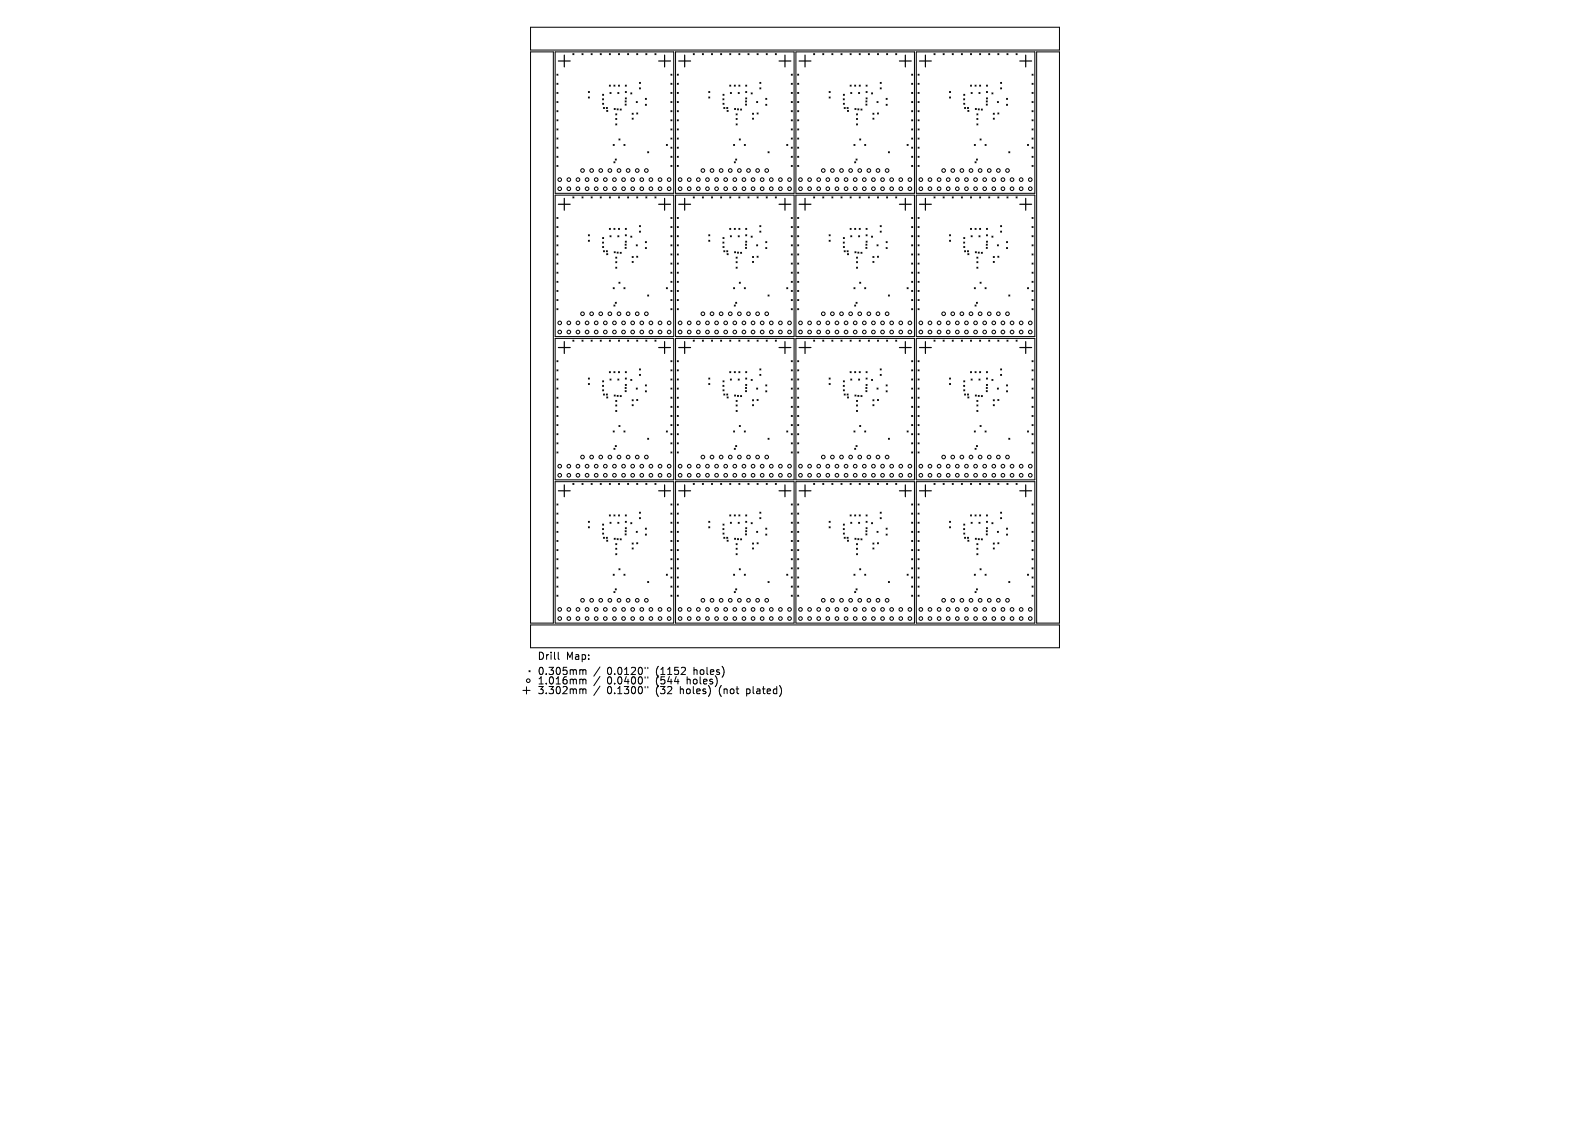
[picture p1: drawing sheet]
<svg xmlns="http://www.w3.org/2000/svg" width="297mm" height="210mm" viewBox="0 0 297 210" stroke-linecap="round" stroke-linejoin="round" font-family="sans-serif">
<defs><g id="words">
<g font-size="1.9">
<text x="100.4" y="123.4">Drill</text>
<text x="105.7" y="123.4">Map:</text>
<text x="100.4" y="126.2">0.305mm</text>
<text x="100.4" y="127.9">1.016mm</text>
<text x="100.4" y="129.8">3.302mm</text>
<text x="113.4" y="126.2">0.0120&quot;</text>
<text x="113.4" y="127.9">0.0400&quot;</text>
<text x="113.4" y="129.8">0.1300&quot;</text>
<text x="122.6" y="126.2">(1152</text>
<text x="122.6" y="127.9">(544</text>
<text x="122.6" y="129.8">(32</text>
<text x="127.2" y="129.8">holes)</text>
<text x="128.5" y="127.9">holes)</text>
<text x="129.8" y="126.2">holes)</text>
<text x="134.6" y="129.8">(not</text>
<text x="139.9" y="129.8">plated)</text>
</g>
</g></defs>
<g fill="none" stroke="#000" stroke-width=".19">
<path d="M99.1 5.1h98.8v4.2h-98.8zM99.1 9.7h4.3v106.6h-4.3zM103.7 9.7h22.1v26.4h-22.1zM104 13.8l.2 .2M104 15.5l.2 .2M104 17.2l.2 .3M104 19l.2 .2M104.2 13.8l-.2 .2M104.2 15.5l-.2 .2M104.2 17.2l-.2 .3M104.2 19l-.2 .2M107 10l.2 .2"/>
<path d="M107.2 10l-.2 .2M108.7 10l.2 .2M108.9 10l-.2 .2M109.9 17.1l.2 .2M109.9 18.1l.2 .2M110.1 17.1l-.2 .2M110.1 18.1l-.2 .2M110.4 10l.2 .2M110.6 10l-.2 .2M112.1 10l.2 .2M112.3 10l-.2 .2M112.5 18.4l.2 .2"/>
<path d="M112.6 17.6l.2 .2M112.6 19.3l.2 .2M112.7 18.4l-.2 .2M112.8 17.6l-.2 .2M112.8 19.3l-.2 .2M113.8 10l.2 .2M113.8 15.9l.2 .2M113.9 17.3l.2 .2M114 10l-.2 .2M114 15.9l-.2 .2M114.1 17.3l-.2 .2M114.7 15.9l.2 .2"/>
<path d="M114.9 15.9l-.2 .2M115.4 17.3l.2 .2M115.5 10l.2 .2M115.5 15.9l.2 .2M115.6 17.3l-.2 .2M115.7 10l-.2 .2M115.7 15.9l-.2 .2M116.8 18.8l.2 .2M116.8 19.4l.2 .2M116.8 18.3l.2 .2M116.8 15.9l.2 .2M116.8 17.1l.2 .2"/>
<path d="M117 19.4l-.2 .2M117 18.8l-.2 .2M117 18.3l-.2 .2M117 17.1l-.2 .2M117 15.9l-.2 .2M117.2 10l.2 .2M117.4 10l-.2 .2M117.8 17.3l.2 .2M118 17.3l-.2 .2M118.8 19l.2 .2M118.9 10l.2 .2M119 19l-.2 .2"/>
<path d="M119.1 10l-.2 .2M119.4 15.4l.2 .2M119.4 16.4l.2 .2M119.6 15.4l-.2 .2M119.6 16.4l-.2 .2M120.5 18.4l.3 .2M120.5 19.5l.3 .2M120.6 10l.2 .2M120.8 19.5l-.3 .2M120.8 18.4l-.3 .2M120.8 10l-.2 .2M122.3 10l.2 .2"/>
<path d="M122.5 10l-.2 .2M125.3 13.8l.2 .2M125.3 15.5l.2 .2M125.3 17.2l.2 .3M125.3 19l.2 .2M125.5 13.8l-.2 .2M125.5 15.5l-.2 .2M125.5 17.2l-.2 .3M125.5 19l-.2 .2M126.2 9.7h22.1v26.4h-22.1zM126.5 13.8l.2 .2M126.5 15.5l.2 .2"/>
<path d="M126.5 17.2l.2 .3M126.5 19l.2 .2M126.7 17.2l-.2 .3M126.7 19l-.2 .2M126.7 13.8l-.2 .2M126.7 15.5l-.2 .2M129.5 10l.2 .2M129.7 10l-.2 .2M131.2 10l.2 .2M131.4 10l-.2 .2M132.4 17.1l.2 .2M132.4 18.1l.2 .2"/>
<path d="M132.6 17.1l-.2 .2M132.6 18.1l-.2 .2M132.9 10l.2 .2M133.1 10l-.2 .2M134.6 10l.2 .2M134.8 10l-.2 .2M135 18.4l.2 .2M135 17.6l.2 .2M135 19.3l.2 .2M135.2 18.4l-.2 .2M135.2 17.6l-.2 .2M135.2 19.3l-.2 .2"/>
<path d="M136.3 10l.2 .2M136.3 15.9l.2 .2M136.4 17.3l.2 .2M136.5 10l-.2 .2M136.5 15.9l-.2 .2M136.6 17.3l-.2 .2M137.2 15.9l.2 .2M137.4 15.9l-.2 .2M137.9 17.3l.2 .2M138 10l.2 .2M138 15.9l.2 .2M138.1 17.3l-.2 .2"/>
<path d="M138.2 10l-.2 .2M138.2 15.9l-.2 .2M139.3 18.8l.2 .2M139.3 19.4l.2 .2M139.3 18.3l.2 .2M139.3 15.9l.2 .2M139.3 17.1l.2 .2M139.5 18.8l-.2 .2M139.5 19.4l-.2 .2M139.5 18.3l-.2 .2M139.5 15.9l-.2 .2M139.5 17.1l-.2 .2"/>
<path d="M139.7 10l.2 .2M139.9 10l-.2 .2M140.3 17.3l.2 .2M140.5 17.3l-.2 .2M141.3 19l.2 .2M141.4 10l.2 .2M141.5 19l-.2 .2M141.6 10l-.2 .2M141.9 15.4l.2 .2M141.9 16.4l.2 .2M142.1 15.4l-.2 .2M142.1 16.4l-.2 .2"/>
<path d="M143 18.4l.2 .2M143 19.5l.2 .2M143.1 10l.2 .2M143.2 19.5l-.2 .2M143.2 18.4l-.2 .2M143.3 10l-.2 .2M144.8 10l.2 .2M145 10l-.2 .2M147.8 13.8l.2 .2M147.8 15.5l.2 .2M147.8 17.2l.2 .3M147.8 19l.2 .2"/>
<path d="M148 13.8l-.2 .2M148 19l-.2 .2M148 15.5l-.2 .2M148 17.2l-.2 .3M148.7 9.7h22.1v26.4h-22.1zM149 13.8l.2 .2M149 15.5l.2 .2M149 17.2l.2 .3M149 19l.2 .2M149.2 15.5l-.2 .2M149.2 17.2l-.2 .3M149.2 13.8l-.2 .2"/>
<path d="M149.2 19l-.2 .2M152 10l.2 .2M152.2 10l-.2 .2M153.7 10l.2 .2M153.9 10l-.2 .2M154.9 17.1l.2 .2M154.9 18.1l.2 .2M155.1 17.1l-.2 .2M155.1 18.1l-.2 .2M155.4 10l.2 .2M155.6 10l-.2 .2M157.1 10l.2 .2"/>
<path d="M157.3 10l-.2 .2M157.5 18.4l.2 .2M157.5 17.6l.2 .2M157.5 19.3l.2 .2M157.7 18.4l-.2 .2M157.7 17.6l-.2 .2M157.7 19.3l-.2 .2M158.8 10l.2 .2M158.8 15.9l.2 .2M158.9 17.3l.2 .2M159 10l-.2 .2M159 15.9l-.2 .2"/>
<path d="M159.1 17.3l-.2 .2M159.6 15.9l.2 .2M159.8 15.9l-.2 .2M160.4 17.3l.2 .2M160.5 10l.2 .2M160.5 15.9l.2 .2M160.6 17.3l-.2 .2M160.7 10l-.2 .2M160.7 15.9l-.2 .2M161.7 18.8l.2 .2M161.7 19.4l.2 .2M161.8 18.3l.2 .2"/>
<path d="M161.8 15.9l.2 .2M161.8 17.1l.2 .2M161.9 19.4l-.2 .2M161.9 18.8l-.2 .2M162 18.3l-.2 .2M162 17.1l-.2 .2M162 15.9l-.2 .2M162.2 10l.2 .2M162.4 10l-.2 .2M162.8 17.3l.2 .2M163 17.3l-.2 .2M163.8 19l.2 .2"/>
<path d="M163.9 10l.2 .2M164 19l-.2 .2M164.1 10l-.2 .2M164.4 15.4l.2 .2M164.4 16.4l.2 .2M164.6 15.4l-.2 .2M164.6 16.4l-.2 .2M165.5 18.4l.2 .2M165.5 19.5l.2 .2M165.6 10l.2 .2M165.7 19.5l-.2 .2M165.7 18.4l-.2 .2"/>
<path d="M165.8 10l-.2 .2M167.3 10l.2 .2M167.5 10l-.2 .2M170.3 13.8l.2 .2M170.3 15.5l.2 .2M170.3 17.2l.2 .3M170.3 19l.2 .2M170.5 15.5l-.2 .2M170.5 13.8l-.2 .2M170.5 19l-.2 .2M170.5 17.2l-.2 .3M171.2 9.7h22.1v26.4h-22.1z"/>
<path d="M171.5 13.8l.2 .2M171.5 15.5l.2 .2M171.5 17.2l.2 .3M171.5 19l.2 .2M171.7 15.5l-.2 .2M171.7 17.2l-.2 .3M171.7 19l-.2 .2M171.7 13.8l-.2 .2M174.5 10l.2 .2M174.7 10l-.2 .2M176.2 10l.2 .2M176.4 10l-.2 .2"/>
<path d="M177.4 17.1l.2 .2M177.4 18.1l.2 .2M177.6 17.1l-.2 .2M177.6 18.1l-.2 .2M177.9 10l.2 .2M178.1 10l-.2 .2M179.6 10l.2 .2M179.8 10l-.2 .2M180 18.4l.2 .2M180 17.6l.2 .2M180 19.3l.2 .2M180.2 18.4l-.2 .2"/>
<path d="M180.2 17.6l-.2 .2M180.2 19.3l-.2 .2M181.3 10l.2 .2M181.3 15.9l.2 .2M181.4 17.3l.2 .2M181.5 10l-.2 .2M181.5 15.9l-.2 .2M181.6 17.3l-.2 .2M182.1 15.9l.2 .2M182.3 15.9l-.2 .2M182.9 17.3l.2 .2M183 10l.2 .2"/>
<path d="M183 15.9l.2 .2M183.1 17.3l-.2 .2M183.2 10l-.2 .2M183.2 15.9l-.2 .2M184.2 18.8l.2 .2M184.2 19.4l.2 .2M184.3 18.3l.2 .2M184.3 15.9l.2 .2M184.3 17.1l.2 .2M184.4 18.8l-.2 .2M184.4 19.4l-.2 .2M184.5 18.3l-.2 .2"/>
<path d="M184.5 15.9l-.2 .2M184.5 17.1l-.2 .2M184.7 10l.2 .2M184.9 10l-.2 .2M185.3 17.3l.2 .2M185.5 17.3l-.2 .2M186.3 19l.2 .2M186.4 10l.2 .2M186.5 19l-.2 .2M186.6 10l-.2 .2M186.9 15.4l.2 .2M186.9 16.4l.2 .2"/>
<path d="M187.1 15.4l-.2 .2M187.1 16.4l-.2 .2M188 18.4l.2 .2M188 19.5l.2 .2M188.1 10l.2 .2M188.2 19.5l-.2 .2M188.2 18.4l-.2 .2M188.3 10l-.2 .2M189.8 10l.2 .2M190 10l-.2 .2M192.8 13.8l.2 .2M192.8 15.5l.2 .2"/>
<path d="M192.8 17.2l.2 .3M192.8 19l.2 .2M193 13.8l-.2 .2M193 15.5l-.2 .2M193 17.2l-.2 .3M193 19l-.2 .2M193.6 9.7h4.3v106.6h-4.3zM103.7 36.4h22.1v26.4h-22.1zM104 20.7l.2 .2M104 22.4l.2 .2M104 24.1l.2 .2M104 25.8l.2 .2"/>
<path d="M104 27.5l.2 .2M104 29.2l.2 .2M104 30.9l.2 .2M104.2 20.7l-.2 .2M104.2 22.4l-.2 .2M104.2 24.1l-.2 .2M104.2 25.8l-.2 .2M104.2 27.5l-.2 .2M104.2 29.2l-.2 .2M104.2 30.9l-.2 .2M107 36.8l.2 .2M107.2 36.8l-.2 .2"/>
<path d="M108.7 36.8l.2 .2M108.9 36.8l-.2 .2M110.4 36.8l.2 .2M110.6 36.8l-.2 .2M112.1 36.8l.2 .2M112.3 36.8l-.2 .2M112.7 20.1l.2 .2M112.9 20.1l-.2 .2M113.3 20.1l.2 .2M113.3 20.6l.2 .2M113.5 20.1l-.2 .2M113.5 20.6l-.2 .2"/>
<path d="M113.8 36.8l.2 .2M114 36.8l-.2 .2M114.5 27l.2 .2M114.7 30.2l.2 .2M114.7 20.2l.2 .2M114.7 27l-.2 .2M114.9 30.2l-.2 .2M114.9 20.2l-.2 .2M114.9 29.7l.2 .2M115 21.3l.2 .2M115 22.1l.2 .2M115 23.1l.2 .2"/>
<path d="M115.1 29.7l-.2 .2M115.2 21.3l-.2 .2M115.2 22.1l-.2 .2M115.2 23.1l-.2 .2M115.3 20.3l.2 .2M115.5 20.3l-.2 .2M115.5 36.8l.2 .2M115.6 25.9l.2 .2M115.7 36.8l-.2 .2M115.8 25.9l-.2 .2M115.8 20.3l.2 .3M116 20.3l-.2 .3"/>
<path d="M116.5 27l.2 .2M116.7 27l-.2 .2M117.2 36.8l.2 .2M117.4 36.8l-.2 .2M118.1 21.1l.2 .2M118.1 22.1l.2 .2M118.3 21.1l-.2 .2M118.3 22.1l-.2 .2M118.9 21.1l.2 .2M118.9 36.8l.2 .2M119.1 21.1l-.2 .2M119.1 36.8l-.2 .2"/>
<path d="M120.6 36.8l.2 .2M120.8 36.8l-.2 .2M121 28.3l.2 .2M121.2 28.3l-.2 .2M122.3 36.8l.2 .2M122.5 36.8l-.2 .2M124.5 27l.2 .2M124.7 27l-.2 .2M125.3 20.7l.2 .2M125.3 22.4l.2 .2M125.3 24.1l.2 .2M125.3 25.8l.2 .2"/>
<path d="M125.3 27.5l.2 .2M125.3 29.2l.2 .2M125.3 30.9l.2 .2M125.5 20.7l-.2 .2M125.5 22.4l-.2 .2M125.5 24.1l-.2 .2M125.5 25.8l-.2 .2M125.5 27.5l-.2 .2M125.5 29.2l-.2 .2M125.5 30.9l-.2 .2M126.2 36.4h22.1v26.4h-22.1zM126.5 20.7l.2 .2"/>
<path d="M126.5 22.4l.2 .2M126.5 24.1l.2 .2M126.5 25.8l.2 .2M126.5 27.5l.2 .2M126.5 29.2l.2 .2M126.5 30.9l.2 .2M126.7 20.7l-.2 .2M126.7 24.1l-.2 .2M126.7 25.8l-.2 .2M126.7 27.5l-.2 .2M126.7 29.2l-.2 .2M126.7 30.9l-.2 .2"/>
<path d="M126.7 22.4l-.2 .2M129.5 36.8l.2 .2M129.7 36.8l-.2 .2M131.2 36.8l.2 .2M131.4 36.8l-.2 .2M132.9 36.8l.2 .2M133.1 36.8l-.2 .2M134.6 36.8l.2 .2M134.8 36.8l-.2 .2M135.2 20.1l.2 .2M135.4 20.1l-.2 .2M135.7 20.1l.2 .2"/>
<path d="M135.8 20.6l.2 .2M135.9 20.1l-.2 .2M136 20.6l-.2 .2M136.3 36.8l.2 .2M136.5 36.8l-.2 .2M137 27l.2 .2M137.2 30.2l.2 .2M137.2 20.2l.2 .2M137.2 27l-.2 .2M137.4 30.2l-.2 .2M137.4 20.2l-.2 .2M137.4 29.7l.2 .2"/>
<path d="M137.5 21.3l.2 .2M137.5 22.1l.2 .2M137.5 23.1l.2 .2M137.6 29.7l-.2 .2M137.7 23.1l-.2 .2M137.7 21.3l-.2 .2M137.7 22.1l-.2 .2M137.8 20.3l.2 .2M138 20.3l-.2 .2M138 36.8l.2 .2M138.1 25.9l.2 .2M138.2 36.8l-.2 .2"/>
<path d="M138.3 25.9l-.2 .2M138.3 20.3l.2 .3M138.5 20.3l-.2 .3M139 27l.2 .2M139.2 27l-.2 .2M139.7 36.8l.2 .2M139.9 36.8l-.2 .2M140.6 21.1l.2 .2M140.6 22.1l.2 .2M140.8 21.1l-.2 .2M140.8 22.1l-.2 .2M141.4 21.1l.2 .2"/>
<path d="M141.4 36.8l.2 .2M141.6 36.8l-.2 .2M141.6 21.1l-.2 .2M143.1 36.8l.2 .2M143.3 36.8l-.2 .2M143.5 28.3l.2 .2M143.7 28.3l-.2 .2M144.8 36.8l.2 .2M145 36.8l-.2 .2M147 27l.2 .2M147.2 27l-.2 .2M147.8 20.7l.2 .2"/>
<path d="M147.8 22.4l.2 .2M147.8 24.1l.2 .2M147.8 25.8l.2 .2M147.8 27.5l.2 .2M147.8 29.2l.2 .2M147.8 30.9l.2 .2M148 20.7l-.2 .2M148 22.4l-.2 .2M148 24.1l-.2 .2M148 25.8l-.2 .2M148 27.5l-.2 .2M148 29.2l-.2 .2"/>
<path d="M148 30.9l-.2 .2M148.7 36.4h22.1v26.4h-22.1zM149 29.2l.2 .2M149 20.7l.2 .2M149 22.4l.2 .2M149 24.1l.2 .2M149 25.8l.2 .2M149 27.5l.2 .2M149 30.9l.2 .2M149.2 22.4l-.2 .2M149.2 24.1l-.2 .2M149.2 27.5l-.2 .2"/>
<path d="M149.2 29.2l-.2 .2M149.2 30.9l-.2 .2M149.2 20.7l-.2 .2M149.2 25.8l-.2 .2M152 36.8l.2 .2M152.2 36.8l-.2 .2M153.7 36.8l.2 .2M153.9 36.8l-.2 .2M155.4 36.8l.2 .2M155.6 36.8l-.2 .2M157.1 36.8l.2 .2M157.3 36.8l-.2 .2"/>
<path d="M157.7 20.1l.2 .2M157.9 20.1l-.2 .2M158.2 20.1l.2 .2M158.3 20.6l.2 .2M158.4 20.1l-.2 .2M158.5 20.6l-.2 .2M158.8 36.8l.2 .2M159 36.8l-.2 .2M159.5 27l.2 .2M159.6 30.2l.2 .2M159.7 20.2l.2 .2M159.7 27l-.2 .2"/>
<path d="M159.8 30.2l-.2 .2M159.9 20.2l-.2 .2M159.9 29.7l.2 .2M160 21.3l.2 .2M160 22.1l.2 .2M160 23.1l.2 .2M160.1 29.7l-.2 .2M160.2 21.3l-.2 .2M160.2 23.1l-.2 .2M160.2 22.1l-.2 .2M160.2 20.3l.2 .2M160.4 20.3l-.2 .2"/>
<path d="M160.5 36.8l.2 .2M160.6 25.9l.2 .2M160.7 36.8l-.2 .2M160.8 25.9l-.2 .2M160.8 20.3l.2 .3M161 20.3l-.2 .3M161.5 27l.2 .2M161.7 27l-.2 .2M162.2 36.8l.2 .2M162.4 36.8l-.2 .2M163 21.1l.3 .2M163 22.1l.3 .2"/>
<path d="M163.3 21.1l-.3 .2M163.3 22.1l-.3 .2M163.9 21.1l.2 .2M163.9 36.8l.2 .2M164.1 21.1l-.2 .2M164.1 36.8l-.2 .2M165.6 36.8l.2 .2M165.8 36.8l-.2 .2M165.9 28.3l.2 .2M166.1 28.3l-.2 .2M167.3 36.8l.2 .2M167.5 36.8l-.2 .2"/>
<path d="M169.4 27l.2 .2M169.6 27l-.2 .2M170.3 20.7l.2 .2M170.3 22.4l.2 .2M170.3 24.1l.2 .2M170.3 25.8l.2 .2M170.3 27.5l.2 .2M170.3 29.2l.2 .2M170.3 30.9l.2 .2M170.5 22.4l-.2 .2M170.5 24.1l-.2 .2M170.5 25.8l-.2 .2"/>
<path d="M170.5 27.5l-.2 .2M170.5 20.7l-.2 .2M170.5 29.2l-.2 .2M170.5 30.9l-.2 .2M171.2 36.4h22.1v26.4h-22.1zM171.5 29.2l.2 .2M171.5 20.7l.2 .2M171.5 22.4l.2 .2M171.5 24.1l.2 .2M171.5 25.8l.2 .2M171.5 27.5l.2 .2M171.5 30.9l.2 .2"/>
<path d="M171.7 25.8l-.2 .2M171.7 27.5l-.2 .2M171.7 24.1l-.2 .2M171.7 29.2l-.2 .2M171.7 20.7l-.2 .2M171.7 22.4l-.2 .2M171.7 30.9l-.2 .2M174.5 36.8l.2 .2M174.7 36.8l-.2 .2M176.2 36.8l.2 .2M176.4 36.8l-.2 .2M177.9 36.8l.2 .2"/>
<path d="M178.1 36.8l-.2 .2M179.6 36.8l.2 .2M179.8 36.8l-.2 .2M180.2 20.1l.2 .2M180.4 20.1l-.2 .2M180.7 20.1l.2 .2M180.8 20.6l.2 .2M180.9 20.1l-.2 .2M181 20.6l-.2 .2M181.3 36.8l.2 .2M181.5 36.8l-.2 .2M182 27l.2 .2"/>
<path d="M182.1 30.2l.2 .2M182.2 20.2l.2 .2M182.2 27l-.2 .2M182.3 30.2l-.2 .2M182.4 20.2l-.2 .2M182.4 29.7l.2 .2M182.5 21.3l.2 .2M182.5 22.1l.2 .2M182.5 23.1l.2 .2M182.6 29.7l-.2 .2M182.7 22.1l-.2 .2M182.7 21.3l-.2 .2"/>
<path d="M182.7 23.1l-.2 .2M182.7 20.3l.2 .2M182.9 20.3l-.2 .2M183 36.8l.2 .2M183.1 25.9l.2 .2M183.2 36.8l-.2 .2M183.3 25.9l-.2 .2M183.3 20.3l.2 .3M183.5 20.3l-.2 .3M184 27l.2 .2M184.2 27l-.2 .2M184.7 36.8l.2 .2"/>
<path d="M184.9 36.8l-.2 .2M185.5 21.1l.2 .2M185.5 22.1l.2 .2M185.7 21.1l-.2 .2M185.7 22.1l-.2 .2M186.4 21.1l.2 .2M186.4 36.8l.2 .2M186.6 21.1l-.2 .2M186.6 36.8l-.2 .2M188.1 36.8l.2 .2M188.3 36.8l-.2 .2M188.4 28.3l.2 .2"/>
<path d="M188.6 28.3l-.2 .2M189.8 36.8l.2 .2M190 36.8l-.2 .2M191.9 27l.2 .2M192.1 27l-.2 .2M192.8 20.7l.2 .2M192.8 22.4l.2 .2M192.8 24.1l.2 .2M192.8 25.8l.2 .2M192.8 27.5l.2 .2M192.8 29.2l.2 .2M192.8 30.9l.2 .2"/>
<path d="M193 20.7l-.2 .2M193 22.4l-.2 .2M193 27.5l-.2 .2M193 24.1l-.2 .2M193 29.2l-.2 .2M193 30.9l-.2 .2M193 25.8l-.2 .2M104 40.6l.2 .2M104 42.3l.2 .2M104 44l.2 .2M104 45.7l.2 .2M104 47.4l.2 .2"/>
<path d="M104 49.1l.2 .2M104 50.8l.2 .2M104 52.5l.2 .2M104 54.2l.2 .2M104 55.9l.2 .2M104 57.6l.2 .2M104.2 40.6l-.2 .2M104.2 42.3l-.2 .2M104.2 44l-.2 .2M104.2 45.7l-.2 .2M104.2 47.4l-.2 .2M104.2 49.1l-.2 .2"/>
<path d="M104.2 50.8l-.2 .2M104.2 52.5l-.2 .2M104.2 54.2l-.2 .2M104.2 55.9l-.2 .2M104.2 57.6l-.2 .2M109.9 43.8l.2 .2M109.9 44.8l.2 .2M110.1 43.8l-.2 .2M110.1 44.8l-.2 .2M112.5 45.2l.2 .2M112.6 44.3l.2 .2M112.6 46l.2 .2"/>
<path d="M112.7 46.8l.2 .2M112.7 45.2l-.2 .2M112.8 44.3l-.2 .2M112.8 46l-.2 .2M112.9 46.8l-.2 .2M113.3 46.8l.2 .2M113.3 47.3l.2 .3M113.5 46.8l-.2 .2M113.5 47.3l-.2 .3M113.8 42.6l.2 .2M113.9 44l.2 .2M114 42.6l-.2 .2"/>
<path d="M114.1 44l-.2 .2M114.5 53.7l.2 .2M114.7 42.6l.2 .2M114.7 56.9l.2 .2M114.7 47l.2 .2M114.7 53.7l-.2 .2M114.9 42.6l-.2 .2M114.9 56.9l-.2 .2M114.9 47l-.2 .2M114.9 56.4l.2 .2M115 48l.2 .2M115 48.8l.2 .3"/>
<path d="M115 49.9l.2 .2M115.1 56.4l-.2 .2M115.2 48l-.2 .2M115.2 48.8l-.2 .3M115.2 49.9l-.2 .2M115.3 47.1l.2 .2M115.4 44l.2 .2M115.5 47.1l-.2 .2M115.5 42.6l.2 .2M115.6 44l-.2 .2M115.6 52.7l.2 .2M115.7 42.6l-.2 .2"/>
<path d="M115.8 52.7l-.2 .2M115.8 47.1l.2 .2M116 47.1l-.2 .2M116.5 53.7l.2 .2M116.7 53.7l-.2 .2M116.8 45.6l.2 .2M116.8 46.2l.2 .2M116.8 45l.2 .2M116.8 42.6l.2 .2M116.8 43.8l.2 .2M117 45.6l-.2 .2M117 46.2l-.2 .2"/>
<path d="M117 45l-.2 .2M117 42.6l-.2 .2M117 43.8l-.2 .2M117.8 44.1l.2 .2M118 44.1l-.2 .2M118.1 47.9l.2 .2M118.1 48.8l.2 .2M118.3 47.9l-.2 .2M118.3 48.8l-.2 .2M118.8 45.7l.2 .2M118.9 47.8l.2 .2M119 45.7l-.2 .2"/>
<path d="M119.1 47.8l-.2 .2M119.4 42.1l.2 .2M119.4 43.1l.2 .2M119.6 42.1l-.2 .2M119.6 43.1l-.2 .2M120.5 45.1l.3 .2M120.5 46.2l.3 .2M120.8 46.2l-.3 .2M120.8 45.1l-.3 .2M121 55.1l.2 .2M121.2 55.1l-.2 .2M124.5 53.7l.2 .2"/>
<path d="M124.7 53.7l-.2 .2M125.3 54.2l.2 .2M125.3 40.6l.2 .2M125.3 42.3l.2 .2M125.3 44l.2 .2M125.3 45.7l.2 .2M125.3 47.4l.2 .2M125.3 49.1l.2 .2M125.3 50.8l.2 .2M125.3 52.5l.2 .2M125.3 55.9l.2 .2M125.3 57.6l.2 .2"/>
<path d="M125.5 40.6l-.2 .2M125.5 42.3l-.2 .2M125.5 44l-.2 .2M125.5 45.7l-.2 .2M125.5 47.4l-.2 .2M125.5 49.1l-.2 .2M125.5 50.8l-.2 .2M125.5 52.5l-.2 .2M125.5 54.2l-.2 .2M125.5 55.9l-.2 .2M125.5 57.6l-.2 .2M126.5 40.6l.2 .2"/>
<path d="M126.5 42.3l.2 .2M126.5 44l.2 .2M126.5 45.7l.2 .2M126.5 47.4l.2 .2M126.5 49.1l.2 .2M126.5 50.8l.2 .2M126.5 52.5l.2 .2M126.5 54.2l.2 .2M126.5 55.9l.2 .2M126.5 57.6l.2 .2M126.7 44l-.2 .2M126.7 45.7l-.2 .2"/>
<path d="M126.7 47.4l-.2 .2M126.7 49.1l-.2 .2M126.7 50.8l-.2 .2M126.7 52.5l-.2 .2M126.7 54.2l-.2 .2M126.7 55.9l-.2 .2M126.7 57.6l-.2 .2M126.7 40.6l-.2 .2M126.7 42.3l-.2 .2M132.4 43.8l.2 .2M132.4 44.8l.2 .2M132.6 43.8l-.2 .2"/>
<path d="M132.6 44.8l-.2 .2M135 45.2l.2 .2M135 44.3l.2 .2M135 46l.2 .2M135.2 46.8l.2 .2M135.2 45.2l-.2 .2M135.2 44.3l-.2 .2M135.2 46l-.2 .2M135.4 46.8l-.2 .2M135.7 46.8l.2 .2M135.8 47.3l.2 .3M135.9 46.8l-.2 .2"/>
<path d="M136 47.3l-.2 .3M136.3 42.6l.2 .2M136.4 44l.2 .2M136.5 42.6l-.2 .2M136.6 44l-.2 .2M137 53.7l.2 .2M137.2 42.6l.2 .2M137.2 56.9l.2 .2M137.2 47l.2 .2M137.2 53.7l-.2 .2M137.4 42.6l-.2 .2M137.4 56.9l-.2 .2"/>
<path d="M137.4 47l-.2 .2M137.4 56.4l.2 .2M137.5 48l.2 .2M137.5 48.8l.2 .3M137.5 49.9l.2 .2M137.6 56.4l-.2 .2M137.7 49.9l-.2 .2M137.7 48l-.2 .2M137.7 48.8l-.2 .3M137.8 47.1l.2 .2M137.9 44l.2 .2M138 47.1l-.2 .2"/>
<path d="M138 42.6l.2 .2M138.1 44l-.2 .2M138.1 52.7l.2 .2M138.2 42.6l-.2 .2M138.3 52.7l-.2 .2M138.3 47.1l.2 .2M138.5 47.1l-.2 .2M139 53.7l.2 .2M139.2 53.7l-.2 .2M139.3 45.6l.2 .2M139.3 46.2l.2 .2M139.3 45l.2 .2"/>
<path d="M139.3 42.6l.2 .2M139.3 43.8l.2 .2M139.5 45.6l-.2 .2M139.5 46.2l-.2 .2M139.5 45l-.2 .2M139.5 42.6l-.2 .2M139.5 43.8l-.2 .2M140.3 44.1l.2 .2M140.5 44.1l-.2 .2M140.6 47.9l.2 .2M140.6 48.8l.2 .2M140.8 47.9l-.2 .2"/>
<path d="M140.8 48.8l-.2 .2M141.3 45.7l.2 .2M141.4 47.8l.2 .2M141.5 45.7l-.2 .2M141.6 47.8l-.2 .2M141.9 43.1l.2 .2M141.9 42.1l.2 .2M142.1 42.1l-.2 .2M142.1 43.1l-.2 .2M143 45.1l.2 .2M143 46.2l.2 .2M143.2 46.2l-.2 .2"/>
<path d="M143.2 45.1l-.2 .2M143.5 55.1l.2 .2M143.7 55.1l-.2 .2M147 53.7l.2 .2M147.2 53.7l-.2 .2M147.8 55.9l.2 .2M147.8 54.2l.2 .2M147.8 40.6l.2 .2M147.8 42.3l.2 .2M147.8 44l.2 .2M147.8 45.7l.2 .2M147.8 47.4l.2 .2"/>
<path d="M147.8 49.1l.2 .2M147.8 50.8l.2 .2M147.8 52.5l.2 .2M147.8 57.6l.2 .2M148 40.6l-.2 .2M148 45.7l-.2 .2M148 42.3l-.2 .2M148 44l-.2 .2M148 47.4l-.2 .2M148 49.1l-.2 .2M148 50.8l-.2 .2M148 52.5l-.2 .2"/>
<path d="M148 54.2l-.2 .2M148 55.9l-.2 .2M148 57.6l-.2 .2M149 50.8l.2 .2M149 55.9l.2 .2M149 40.6l.2 .2M149 42.3l.2 .2M149 44l.2 .2M149 45.7l.2 .2M149 47.4l.2 .2M149 49.1l.2 .2M149 52.5l.2 .2"/>
<path d="M149 54.2l.2 .2M149 57.6l.2 .2M149.2 49.1l-.2 .2M149.2 54.2l-.2 .2M149.2 55.9l-.2 .2M149.2 57.6l-.2 .2M149.2 42.3l-.2 .2M149.2 45.7l-.2 .2M149.2 47.4l-.2 .2M149.2 50.8l-.2 .2M149.2 40.6l-.2 .2M149.2 44l-.2 .2"/>
<path d="M149.2 52.5l-.2 .2M154.9 43.8l.2 .2M154.9 44.8l.2 .2M155.1 44.8l-.2 .2M155.1 43.8l-.2 .2M157.5 45.2l.2 .2M157.5 44.3l.2 .2M157.5 46l.2 .2M157.7 46.8l.2 .2M157.7 45.2l-.2 .2M157.7 44.3l-.2 .2M157.7 46l-.2 .2"/>
<path d="M157.9 46.8l-.2 .2M158.2 46.8l.2 .2M158.3 47.3l.2 .3M158.4 46.8l-.2 .2M158.5 47.3l-.2 .3M158.8 42.6l.2 .2M158.9 44l.2 .2M159 42.6l-.2 .2M159.1 44l-.2 .2M159.5 53.7l.2 .2M159.6 42.6l.2 .2M159.6 56.9l.2 .2"/>
<path d="M159.7 47l.2 .2M159.7 53.7l-.2 .2M159.8 42.6l-.2 .2M159.8 56.9l-.2 .2M159.9 47l-.2 .2M159.9 56.4l.2 .2M160 48l.2 .2M160 48.8l.2 .3M160 49.9l.2 .2M160.1 56.4l-.2 .2M160.2 49.9l-.2 .2M160.2 48l-.2 .2"/>
<path d="M160.2 48.8l-.2 .3M160.2 47.1l.2 .2M160.4 44l.2 .2M160.4 47.1l-.2 .2M160.5 42.6l.2 .2M160.6 44l-.2 .2M160.6 52.7l.2 .2M160.7 42.6l-.2 .2M160.8 52.7l-.2 .2M160.8 47.1l.2 .2M161 47.1l-.2 .2M161.5 53.7l.2 .2"/>
<path d="M161.7 53.7l-.2 .2M161.7 45.6l.2 .2M161.7 46.2l.2 .2M161.8 45l.2 .2M161.8 42.6l.2 .2M161.8 43.8l.2 .2M161.9 46.2l-.2 .2M161.9 45.6l-.2 .2M162 45l-.2 .2M162 43.8l-.2 .2M162 42.6l-.2 .2M162.8 44.1l.2 .2"/>
<path d="M163 44.1l-.2 .2M163 47.9l.3 .2M163 48.8l.3 .2M163.3 47.9l-.3 .2M163.3 48.8l-.3 .2M163.8 45.7l.2 .2M163.9 47.8l.2 .2M164 45.7l-.2 .2M164.1 47.8l-.2 .2M164.4 43.1l.2 .2M164.4 42.1l.2 .2M164.6 42.1l-.2 .2"/>
<path d="M164.6 43.1l-.2 .2M165.5 45.1l.2 .2M165.5 46.2l.2 .2M165.7 46.2l-.2 .2M165.7 45.1l-.2 .2M165.9 55.1l.2 .2M166.1 55.1l-.2 .2M169.4 53.7l.2 .2M169.6 53.7l-.2 .2M170.3 54.2l.2 .2M170.3 40.6l.2 .2M170.3 42.3l.2 .2"/>
<path d="M170.3 44l.2 .2M170.3 45.7l.2 .2M170.3 47.4l.2 .2M170.3 49.1l.2 .2M170.3 50.8l.2 .2M170.3 52.5l.2 .2M170.3 55.9l.2 .2M170.3 57.6l.2 .2M170.5 42.3l-.2 .2M170.5 49.1l-.2 .2M170.5 50.8l-.2 .2M170.5 52.5l-.2 .2"/>
<path d="M170.5 54.2l-.2 .2M170.5 57.6l-.2 .2M170.5 40.6l-.2 .2M170.5 45.7l-.2 .2M170.5 44l-.2 .2M170.5 47.4l-.2 .2M170.5 55.9l-.2 .2M171.5 50.8l.2 .2M171.5 55.9l.2 .2M171.5 40.6l.2 .2M171.5 42.3l.2 .2M171.5 44l.2 .2"/>
<path d="M171.5 45.7l.2 .2M171.5 47.4l.2 .2M171.5 49.1l.2 .2M171.5 52.5l.2 .2M171.5 54.2l.2 .2M171.5 57.6l.2 .2M171.7 50.8l-.2 .2M171.7 52.5l-.2 .2M171.7 54.2l-.2 .2M171.7 57.6l-.2 .2M171.7 42.3l-.2 .2M171.7 55.9l-.2 .2"/>
<path d="M171.7 44l-.2 .2M171.7 45.7l-.2 .2M171.7 47.4l-.2 .2M171.7 40.6l-.2 .2M171.7 49.1l-.2 .2M177.4 43.8l.2 .2M177.4 44.8l.2 .2M177.6 43.8l-.2 .2M177.6 44.8l-.2 .2M180 45.2l.2 .2M180 44.3l.2 .2M180 46l.2 .2"/>
<path d="M180.2 46.8l.2 .2M180.2 45.2l-.2 .2M180.2 44.3l-.2 .2M180.2 46l-.2 .2M180.4 46.8l-.2 .2M180.7 46.8l.2 .2M180.8 47.3l.2 .3M180.9 46.8l-.2 .2M181 47.3l-.2 .3M181.3 42.6l.2 .2M181.4 44l.2 .2M181.5 42.6l-.2 .2"/>
<path d="M181.6 44l-.2 .2M182 53.7l.2 .2M182.1 42.6l.2 .2M182.1 56.9l.2 .2M182.2 47l.2 .2M182.2 53.7l-.2 .2M182.3 42.6l-.2 .2M182.3 56.9l-.2 .2M182.4 47l-.2 .2M182.4 56.4l.2 .2M182.5 49.9l.2 .2M182.5 48l.2 .2"/>
<path d="M182.5 48.8l.2 .3M182.6 56.4l-.2 .2M182.7 48.8l-.2 .3M182.7 48l-.2 .2M182.7 49.9l-.2 .2M182.7 47.1l.2 .2M182.9 44l.2 .2M182.9 47.1l-.2 .2M183 42.6l.2 .2M183.1 44l-.2 .2M183.1 52.7l.2 .2M183.2 42.6l-.2 .2"/>
<path d="M183.3 52.7l-.2 .2M183.3 47.1l.2 .2M183.5 47.1l-.2 .2M184 53.7l.2 .2M184.2 53.7l-.2 .2M184.2 45.6l.2 .2M184.2 46.2l.2 .2M184.3 45l.2 .2M184.3 42.6l.2 .2M184.3 43.8l.2 .2M184.4 45.6l-.2 .2M184.4 46.2l-.2 .2"/>
<path d="M184.5 45l-.2 .2M184.5 42.6l-.2 .2M184.5 43.8l-.2 .2M185.3 44.1l.2 .2M185.5 44.1l-.2 .2M185.5 47.9l.2 .2M185.5 48.8l.2 .2M185.7 47.9l-.2 .2M185.7 48.8l-.2 .2M186.3 45.7l.2 .2M186.4 47.8l.2 .2M186.5 45.7l-.2 .2"/>
<path d="M186.6 47.8l-.2 .2M186.9 42.1l.2 .2M186.9 43.1l.2 .2M187.1 42.1l-.2 .2M187.1 43.1l-.2 .2M188 45.1l.2 .2M188 46.2l.2 .2M188.2 46.2l-.2 .2M188.2 45.1l-.2 .2M188.4 55.1l.2 .2M188.6 55.1l-.2 .2M191.9 53.7l.2 .2"/>
<path d="M192.1 53.7l-.2 .2M192.8 55.9l.2 .2M192.8 50.8l.2 .2M192.8 40.6l.2 .2M192.8 42.3l.2 .2M192.8 44l.2 .2M192.8 45.7l.2 .2M192.8 47.4l.2 .2M192.8 49.1l.2 .2M192.8 52.5l.2 .2M192.8 54.2l.2 .2M192.8 57.6l.2 .2"/>
<path d="M193 49.1l-.2 .2M193 40.6l-.2 .2M193 42.3l-.2 .2M193 50.8l-.2 .2M193 54.2l-.2 .2M193 55.9l-.2 .2M193 57.6l-.2 .2M193 45.7l-.2 .2M193 44l-.2 .2M193 47.4l-.2 .2M193 52.5l-.2 .2M103.7 63.2h22.1v26.4h-22.1z"/>
<path d="M104 67.3l.2 .2M104 69l.2 .2M104 70.7l.2 .2M104 72.4l.2 .2M104 74.1l.2 .2M104 75.8l.2 .3M104 77.5l.2 .3M104 79.3l.2 .2M104.2 67.3l-.2 .2M104.2 69l-.2 .2M104.2 70.7l-.2 .2M104.2 72.4l-.2 .2"/>
<path d="M104.2 74.1l-.2 .2M104.2 75.8l-.2 .3M104.2 77.5l-.2 .3M104.2 79.3l-.2 .2M107 63.5l.2 .2M107.2 63.5l-.2 .2M108.7 63.5l.2 .2M108.9 63.5l-.2 .2M109.9 70.6l.2 .2M109.9 71.6l.2 .2M110.1 70.6l-.2 .2M110.1 71.6l-.2 .2"/>
<path d="M110.4 63.5l.2 .2M110.6 63.5l-.2 .2M112.1 63.5l.2 .2M112.3 63.5l-.2 .2M112.5 71.9l.2 .2M112.6 71.1l.2 .2M112.6 72.8l.2 .2M112.7 73.5l.2 .3M112.7 71.9l-.2 .2M112.8 71.1l-.2 .2M112.8 72.8l-.2 .2M112.9 73.5l-.2 .3"/>
<path d="M113.3 73.5l.2 .3M113.3 74.1l.2 .2M113.5 73.5l-.2 .3M113.5 74.1l-.2 .2M113.8 63.5l.2 .2M113.8 69.4l.2 .2M113.9 70.7l.2 .3M114 63.5l-.2 .2M114 69.4l-.2 .2M114.1 70.7l-.2 .3M114.7 69.4l.2 .2M114.7 73.7l.2 .2"/>
<path d="M114.9 69.4l-.2 .2M114.9 73.7l-.2 .2M115 74.7l.2 .2M115 75.6l.2 .2M115 76.6l.2 .2M115.2 74.7l-.2 .2M115.2 75.6l-.2 .2M115.2 76.6l-.2 .2M115.3 73.8l.2 .2M115.4 70.8l.2 .2M115.5 73.8l-.2 .2M115.5 63.5l.2 .2"/>
<path d="M115.5 69.4l.2 .2M115.6 70.8l-.2 .2M115.6 79.4l.2 .2M115.7 63.5l-.2 .2M115.7 69.4l-.2 .2M115.8 79.4l-.2 .2M115.8 73.8l.2 .2M116 73.8l-.2 .2M116.8 72.3l.2 .2M116.8 72.9l.2 .2M116.8 71.8l.2 .2M116.8 69.4l.2 .2"/>
<path d="M116.8 70.6l.2 .2M117 72.3l-.2 .2M117 72.9l-.2 .2M117 71.8l-.2 .2M117 69.4l-.2 .2M117 70.6l-.2 .2M117.2 63.5l.2 .2M117.4 63.5l-.2 .2M117.8 70.8l.2 .2M118 70.8l-.2 .2M118.1 74.6l.2 .2M118.1 75.5l.2 .2"/>
<path d="M118.3 74.6l-.2 .2M118.3 75.5l-.2 .2M118.8 72.4l.2 .2M118.9 63.5l.2 .2M118.9 74.6l.2 .2M119 72.4l-.2 .2M119.1 63.5l-.2 .2M119.1 74.6l-.2 .2M119.4 68.9l.2 .2M119.4 69.9l.2 .2M119.6 68.9l-.2 .2M119.6 69.9l-.2 .2"/>
<path d="M120.5 71.8l.3 .2M120.5 73l.3 .2M120.6 63.5l.2 .2M120.8 73l-.3 .2M120.8 71.8l-.3 .2M120.8 63.5l-.2 .2M122.3 63.5l.2 .2M122.5 63.5l-.2 .2M125.3 67.3l.2 .2M125.3 69l.2 .2M125.3 70.7l.2 .2M125.3 72.4l.2 .2"/>
<path d="M125.3 74.1l.2 .2M125.3 75.8l.2 .3M125.3 77.5l.2 .3M125.3 79.3l.2 .2M125.5 67.3l-.2 .2M125.5 69l-.2 .2M125.5 70.7l-.2 .2M125.5 72.4l-.2 .2M125.5 74.1l-.2 .2M125.5 75.8l-.2 .3M125.5 77.5l-.2 .3M125.5 79.3l-.2 .2"/>
<path d="M126.2 63.2h22.1v26.4h-22.1zM126.5 67.3l.2 .2M126.5 69l.2 .2M126.5 70.7l.2 .2M126.5 72.4l.2 .2M126.5 74.1l.2 .2M126.5 75.8l.2 .3M126.5 77.5l.2 .3M126.5 79.3l.2 .2M126.7 70.7l-.2 .2M126.7 72.4l-.2 .2M126.7 75.8l-.2 .3"/>
<path d="M126.7 77.5l-.2 .3M126.7 79.3l-.2 .2M126.7 67.3l-.2 .2M126.7 69l-.2 .2M126.7 74.1l-.2 .2M129.5 63.5l.2 .2M129.7 63.5l-.2 .2M131.2 63.5l.2 .2M131.4 63.5l-.2 .2M132.4 70.6l.2 .2M132.4 71.6l.2 .2M132.6 70.6l-.2 .2"/>
<path d="M132.6 71.6l-.2 .2M132.9 63.5l.2 .2M133.1 63.5l-.2 .2M134.6 63.5l.2 .2M134.8 63.5l-.2 .2M135 71.9l.2 .2M135 71.1l.2 .2M135 72.8l.2 .2M135.2 73.5l.2 .3M135.2 71.9l-.2 .2M135.2 71.1l-.2 .2M135.2 72.8l-.2 .2"/>
<path d="M135.4 73.5l-.2 .3M135.7 73.5l.2 .3M135.8 74.1l.2 .2M135.9 73.5l-.2 .3M136 74.1l-.2 .2M136.3 63.5l.2 .2M136.3 69.4l.2 .2M136.4 70.7l.2 .3M136.5 63.5l-.2 .2M136.5 69.4l-.2 .2M136.6 70.7l-.2 .3M137.2 69.4l.2 .2"/>
<path d="M137.2 73.7l.2 .2M137.4 69.4l-.2 .2M137.4 73.7l-.2 .2M137.5 74.7l.2 .2M137.5 75.6l.2 .2M137.5 76.6l.2 .2M137.7 76.6l-.2 .2M137.7 74.7l-.2 .2M137.7 75.6l-.2 .2M137.8 73.8l.2 .2M137.9 70.8l.2 .2M138 73.8l-.2 .2"/>
<path d="M138 63.5l.2 .2M138 69.4l.2 .2M138.1 70.8l-.2 .2M138.1 79.4l.2 .2M138.2 63.5l-.2 .2M138.2 69.4l-.2 .2M138.3 79.4l-.2 .2M138.3 73.8l.2 .2M138.5 73.8l-.2 .2M139.3 72.3l.2 .2M139.3 72.9l.2 .2M139.3 71.8l.2 .2"/>
<path d="M139.3 69.4l.2 .2M139.3 70.6l.2 .2M139.5 72.3l-.2 .2M139.5 72.9l-.2 .2M139.5 71.8l-.2 .2M139.5 69.4l-.2 .2M139.5 70.6l-.2 .2M139.7 63.5l.2 .2M139.9 63.5l-.2 .2M140.3 70.8l.2 .2M140.5 70.8l-.2 .2M140.6 74.6l.2 .2"/>
<path d="M140.6 75.5l.2 .2M140.8 74.6l-.2 .2M140.8 75.5l-.2 .2M141.3 72.4l.2 .2M141.4 63.5l.2 .2M141.4 74.6l.2 .2M141.5 72.4l-.2 .2M141.6 63.5l-.2 .2M141.6 74.6l-.2 .2M141.9 69.9l.2 .2M141.9 68.9l.2 .2M142.1 68.9l-.2 .2"/>
<path d="M142.1 69.9l-.2 .2M143 71.8l.2 .2M143 73l.2 .2M143.1 63.5l.2 .2M143.2 73l-.2 .2M143.2 71.8l-.2 .2M143.3 63.5l-.2 .2M144.8 63.5l.2 .2M145 63.5l-.2 .2M147.8 77.5l.2 .3M147.8 67.3l.2 .2M147.8 69l.2 .2"/>
<path d="M147.8 70.7l.2 .2M147.8 72.4l.2 .2M147.8 74.1l.2 .2M147.8 75.8l.2 .3M147.8 79.3l.2 .2M148 67.3l-.2 .2M148 72.4l-.2 .2M148 69l-.2 .2M148 70.7l-.2 .2M148 74.1l-.2 .2M148 75.8l-.2 .3M148 77.5l-.2 .3"/>
<path d="M148 79.3l-.2 .2M148.7 63.2h22.1v26.4h-22.1zM149 67.3l.2 .2M149 69l.2 .2M149 70.7l.2 .2M149 72.4l.2 .2M149 74.1l.2 .2M149 75.8l.2 .3M149 77.5l.2 .3M149 79.3l.2 .2M149.2 75.8l-.2 .3M149.2 69l-.2 .2"/>
<path d="M149.2 70.7l-.2 .2M149.2 72.4l-.2 .2M149.2 74.1l-.2 .2M149.2 77.5l-.2 .3M149.2 79.3l-.2 .2M149.2 67.3l-.2 .2M152 63.5l.2 .2M152.2 63.5l-.2 .2M153.7 63.5l.2 .2M153.9 63.5l-.2 .2M154.9 70.6l.2 .2M154.9 71.6l.2 .2"/>
<path d="M155.1 70.6l-.2 .2M155.1 71.6l-.2 .2M155.4 63.5l.2 .2M155.6 63.5l-.2 .2M157.1 63.5l.2 .2M157.3 63.5l-.2 .2M157.5 71.9l.2 .2M157.5 72.8l.2 .2M157.5 71.1l.2 .2M157.7 73.5l.2 .3M157.7 71.9l-.2 .2M157.7 71.1l-.2 .2"/>
<path d="M157.7 72.8l-.2 .2M157.9 73.5l-.2 .3M158.2 73.5l.2 .3M158.3 74.1l.2 .2M158.4 73.5l-.2 .3M158.5 74.1l-.2 .2M158.8 63.5l.2 .2M158.8 69.4l.2 .2M158.9 70.7l.2 .3M159 63.5l-.2 .2M159 69.4l-.2 .2M159.1 70.7l-.2 .3"/>
<path d="M159.6 69.4l.2 .2M159.7 73.7l.2 .2M159.8 69.4l-.2 .2M159.9 73.7l-.2 .2M160 74.7l.2 .2M160 75.6l.2 .2M160 76.6l.2 .2M160.2 74.7l-.2 .2M160.2 76.6l-.2 .2M160.2 75.6l-.2 .2M160.2 73.8l.2 .2M160.4 70.8l.2 .2"/>
<path d="M160.4 73.8l-.2 .2M160.5 63.5l.2 .2M160.5 69.4l.2 .2M160.6 70.8l-.2 .2M160.6 79.4l.2 .2M160.7 63.5l-.2 .2M160.7 69.4l-.2 .2M160.8 79.4l-.2 .2M160.8 73.8l.2 .2M161 73.8l-.2 .2M161.7 72.3l.2 .2M161.7 72.9l.2 .2"/>
<path d="M161.8 71.8l.2 .2M161.8 69.4l.2 .2M161.8 70.6l.2 .2M161.9 72.3l-.2 .2M161.9 72.9l-.2 .2M162 71.8l-.2 .2M162 69.4l-.2 .2M162 70.6l-.2 .2M162.2 63.5l.2 .2M162.4 63.5l-.2 .2M162.8 70.8l.2 .2M163 70.8l-.2 .2"/>
<path d="M163 74.6l.3 .2M163 75.5l.3 .2M163.3 74.6l-.3 .2M163.3 75.5l-.3 .2M163.8 72.4l.2 .2M163.9 63.5l.2 .2M163.9 74.6l.2 .2M164 72.4l-.2 .2M164.1 63.5l-.2 .2M164.1 74.6l-.2 .2M164.4 69.9l.2 .2M164.4 68.9l.2 .2"/>
<path d="M164.6 68.9l-.2 .2M164.6 69.9l-.2 .2M165.5 73l.2 .2M165.5 71.8l.2 .2M165.6 63.5l.2 .2M165.7 73l-.2 .2M165.7 71.8l-.2 .2M165.8 63.5l-.2 .2M167.3 63.5l.2 .2M167.5 63.5l-.2 .2M170.3 67.3l.2 .2M170.3 69l.2 .2"/>
<path d="M170.3 70.7l.2 .2M170.3 72.4l.2 .2M170.3 74.1l.2 .2M170.3 75.8l.2 .3M170.3 77.5l.2 .3M170.3 79.3l.2 .2M170.5 67.3l-.2 .2M170.5 72.4l-.2 .2M170.5 69l-.2 .2M170.5 70.7l-.2 .2M170.5 74.1l-.2 .2M170.5 75.8l-.2 .3"/>
<path d="M170.5 77.5l-.2 .3M170.5 79.3l-.2 .2M171.2 63.2h22.1v26.4h-22.1zM171.5 77.5l.2 .3M171.5 75.8l.2 .3M171.5 67.3l.2 .2M171.5 69l.2 .2M171.5 70.7l.2 .2M171.5 72.4l.2 .2M171.5 74.1l.2 .2M171.5 79.3l.2 .2M171.7 75.8l-.2 .3"/>
<path d="M171.7 69l-.2 .2M171.7 70.7l-.2 .2M171.7 72.4l-.2 .2M171.7 74.1l-.2 .2M171.7 77.5l-.2 .3M171.7 79.3l-.2 .2M171.7 67.3l-.2 .2M174.5 63.5l.2 .2M174.7 63.5l-.2 .2M176.2 63.5l.2 .2M176.4 63.5l-.2 .2M177.4 70.6l.2 .2"/>
<path d="M177.4 71.6l.2 .2M177.6 70.6l-.2 .2M177.6 71.6l-.2 .2M177.9 63.5l.2 .2M178.1 63.5l-.2 .2M179.6 63.5l.2 .2M179.8 63.5l-.2 .2M180 71.9l.2 .2M180 72.8l.2 .2M180 71.1l.2 .2M180.2 73.5l.2 .3M180.2 71.9l-.2 .2"/>
<path d="M180.2 71.1l-.2 .2M180.2 72.8l-.2 .2M180.4 73.5l-.2 .3M180.7 73.5l.2 .3M180.8 74.1l.2 .2M180.9 73.5l-.2 .3M181 74.1l-.2 .2M181.3 63.5l.2 .2M181.3 69.4l.2 .2M181.4 70.7l.2 .3M181.5 63.5l-.2 .2M181.5 69.4l-.2 .2"/>
<path d="M181.6 70.7l-.2 .3M182.1 69.4l.2 .2M182.2 73.7l.2 .2M182.3 69.4l-.2 .2M182.4 73.7l-.2 .2M182.5 74.7l.2 .2M182.5 75.6l.2 .2M182.5 76.6l.2 .2M182.7 74.7l-.2 .2M182.7 76.6l-.2 .2M182.7 75.6l-.2 .2M182.7 73.8l.2 .2"/>
<path d="M182.9 70.8l.2 .2M182.9 73.8l-.2 .2M183 63.5l.2 .2M183 69.4l.2 .2M183.1 70.8l-.2 .2M183.1 79.4l.2 .2M183.2 63.5l-.2 .2M183.2 69.4l-.2 .2M183.3 79.4l-.2 .2M183.3 73.8l.2 .2M183.5 73.8l-.2 .2M184.2 72.3l.2 .2"/>
<path d="M184.2 72.9l.2 .2M184.3 71.8l.2 .2M184.3 69.4l.2 .2M184.3 70.6l.2 .2M184.4 72.3l-.2 .2M184.4 72.9l-.2 .2M184.5 71.8l-.2 .2M184.5 69.4l-.2 .2M184.5 70.6l-.2 .2M184.7 63.5l.2 .2M184.9 63.5l-.2 .2M185.3 70.8l.2 .2"/>
<path d="M185.5 70.8l-.2 .2M185.5 74.6l.2 .2M185.5 75.5l.2 .2M185.7 74.6l-.2 .2M185.7 75.5l-.2 .2M186.3 72.4l.2 .2M186.4 63.5l.2 .2M186.4 74.6l.2 .2M186.5 72.4l-.2 .2M186.6 63.5l-.2 .2M186.6 74.6l-.2 .2M186.9 68.9l.2 .2"/>
<path d="M186.9 69.9l.2 .2M187.1 68.9l-.2 .2M187.1 69.9l-.2 .2M188 71.8l.2 .2M188 73l.2 .2M188.1 63.5l.2 .2M188.2 73l-.2 .2M188.2 71.8l-.2 .2M188.3 63.5l-.2 .2M189.8 63.5l.2 .2M190 63.5l-.2 .2M192.8 74.1l.2 .2"/>
<path d="M192.8 69l.2 .2M192.8 77.5l.2 .3M192.8 67.3l.2 .2M192.8 70.7l.2 .2M192.8 72.4l.2 .2M192.8 75.8l.2 .3M192.8 79.3l.2 .2M193 67.3l-.2 .2M193 72.4l-.2 .2M193 69l-.2 .2M193 70.7l-.2 .2M193 74.1l-.2 .2"/>
<path d="M193 75.8l-.2 .3M193 77.5l-.2 .3M193 79.3l-.2 .2M103.7 89.9h22.1v26.4h-22.1zM104 81l.2 .2M104 82.7l.2 .2M104 84.4l.2 .2M104 94.1l.2 .2M104 95.8l.2 .2M104 97.5l.2 .2M104 99.2l.2 .2M104.2 81l-.2 .2"/>
<path d="M104.2 82.7l-.2 .2M104.2 84.4l-.2 .2M104.2 94.1l-.2 .2M104.2 95.8l-.2 .2M104.2 97.5l-.2 .2M104.2 99.2l-.2 .2M107 90.2l.2 .2M107.2 90.2l-.2 .2M108.7 90.2l.2 .2M108.9 90.2l-.2 .2M109.9 97.3l.2 .2M109.9 98.3l.2 .2"/>
<path d="M110.1 97.3l-.2 .2M110.1 98.3l-.2 .2M110.4 90.2l.2 .2M110.6 90.2l-.2 .2M112.1 90.2l.2 .2M112.3 90.2l-.2 .2M112.5 98.7l.2 .2M112.6 97.8l.2 .2M112.6 99.5l.2 .2M112.7 98.7l-.2 .2M112.8 97.8l-.2 .2M112.8 99.5l-.2 .2"/>
<path d="M113.8 90.2l.2 .2M113.8 96.1l.2 .2M113.9 97.5l.2 .2M114 90.2l-.2 .2M114 96.1l-.2 .2M114.1 97.5l-.2 .2M114.5 80.4l.2 .2M114.7 83.7l.2 .2M114.7 96.1l.2 .2M114.7 80.4l-.2 .2M114.9 83.7l-.2 .2M114.9 96.1l-.2 .2"/>
<path d="M114.9 83.2l.2 .2M115.1 83.2l-.2 .2M115.4 97.5l.2 .2M115.5 90.2l.2 .2M115.5 96.1l.2 .2M115.6 97.5l-.2 .2M115.7 90.2l-.2 .2M115.7 96.1l-.2 .2M116.5 80.4l.2 .2M116.7 80.4l-.2 .2M116.8 99.1l.2 .2M116.8 99.7l.2 .2"/>
<path d="M116.8 98.5l.2 .2M116.8 96.1l.2 .2M116.8 97.3l.2 .2M117 99.1l-.2 .2M117 99.7l-.2 .2M117 98.5l-.2 .2M117 96.1l-.2 .2M117 97.3l-.2 .2M117.2 90.2l.2 .2M117.4 90.2l-.2 .2M117.8 97.6l.2 .2M118 97.6l-.2 .2"/>
<path d="M118.8 99.2l.2 .2M118.9 90.2l.2 .2M119 99.2l-.2 .2M119.1 90.2l-.2 .2M119.4 95.6l.2 .2M119.4 96.6l.2 .2M119.6 95.6l-.2 .2M119.6 96.6l-.2 .2M120.5 98.6l.3 .2M120.5 99.7l.3 .2M120.6 90.2l.2 .2M120.8 99.7l-.3 .2"/>
<path d="M120.8 98.6l-.3 .2M120.8 90.2l-.2 .2M121 81.8l.2 .2M121.2 81.8l-.2 .2M122.3 90.2l.2 .2M122.5 90.2l-.2 .2M124.5 80.4l.2 .2M124.7 80.4l-.2 .2M125.3 81l.2 .2M125.3 82.7l.2 .2M125.3 84.4l.2 .2M125.3 94.1l.2 .2"/>
<path d="M125.3 95.8l.2 .2M125.3 97.5l.2 .2M125.3 99.2l.2 .2M125.5 81l-.2 .2M125.5 82.7l-.2 .2M125.5 84.4l-.2 .2M125.5 94.1l-.2 .2M125.5 95.8l-.2 .2M125.5 97.5l-.2 .2M125.5 99.2l-.2 .2M126.2 89.9h22.1v26.4h-22.1zM126.5 82.7l.2 .2"/>
<path d="M126.5 81l.2 .2M126.5 84.4l.2 .2M126.5 94.1l.2 .2M126.5 95.8l.2 .2M126.5 97.5l.2 .2M126.5 99.2l.2 .2M126.7 81l-.2 .2M126.7 82.7l-.2 .2M126.7 84.4l-.2 .2M126.7 94.1l-.2 .2M126.7 95.8l-.2 .2M126.7 97.5l-.2 .2"/>
<path d="M126.7 99.2l-.2 .2M129.5 90.2l.2 .2M129.7 90.2l-.2 .2M131.2 90.2l.2 .2M131.4 90.2l-.2 .2M132.4 97.3l.2 .2M132.4 98.3l.2 .2M132.6 97.3l-.2 .2M132.6 98.3l-.2 .2M132.9 90.2l.2 .2M133.1 90.2l-.2 .2M134.6 90.2l.2 .2"/>
<path d="M134.8 90.2l-.2 .2M135 98.7l.2 .2M135 97.8l.2 .2M135 99.5l.2 .2M135.2 98.7l-.2 .2M135.2 97.8l-.2 .2M135.2 99.5l-.2 .2M136.3 90.2l.2 .2M136.3 96.1l.2 .2M136.4 97.5l.2 .2M136.5 90.2l-.2 .2M136.5 96.1l-.2 .2"/>
<path d="M136.6 97.5l-.2 .2M137 80.4l.2 .2M137.2 96.1l.2 .2M137.2 83.7l.2 .2M137.2 80.4l-.2 .2M137.4 83.7l-.2 .2M137.4 96.1l-.2 .2M137.4 83.2l.2 .2M137.6 83.2l-.2 .2M137.9 97.5l.2 .2M138 90.2l.2 .2M138 96.1l.2 .2"/>
<path d="M138.1 97.5l-.2 .2M138.2 90.2l-.2 .2M138.2 96.1l-.2 .2M139 80.4l.2 .2M139.2 80.4l-.2 .2M139.3 99.1l.2 .2M139.3 99.7l.2 .2M139.3 98.5l.2 .2M139.3 96.1l.2 .2M139.3 97.3l.2 .2M139.5 99.1l-.2 .2M139.5 99.7l-.2 .2"/>
<path d="M139.5 98.5l-.2 .2M139.5 96.1l-.2 .2M139.5 97.3l-.2 .2M139.7 90.2l.2 .2M139.9 90.2l-.2 .2M140.3 97.6l.2 .2M140.5 97.6l-.2 .2M141.3 99.2l.2 .2M141.4 90.2l.2 .2M141.5 99.2l-.2 .2M141.6 90.2l-.2 .2M141.9 96.6l.2 .2"/>
<path d="M141.9 95.6l.2 .2M142.1 95.6l-.2 .2M142.1 96.6l-.2 .2M143 98.6l.2 .2M143 99.7l.2 .2M143.1 90.2l.2 .2M143.2 99.7l-.2 .2M143.2 98.6l-.2 .2M143.3 90.2l-.2 .2M143.5 81.8l.2 .2M143.7 81.8l-.2 .2M144.8 90.2l.2 .2"/>
<path d="M145 90.2l-.2 .2M147 80.4l.2 .2M147.2 80.4l-.2 .2M147.8 81l.2 .2M147.8 82.7l.2 .2M147.8 84.4l.2 .2M147.8 94.1l.2 .2M147.8 95.8l.2 .2M147.8 97.5l.2 .2M147.8 99.2l.2 .2M148 94.1l-.2 .2M148 81l-.2 .2"/>
<path d="M148 82.7l-.2 .2M148 84.4l-.2 .2M148 95.8l-.2 .2M148 97.5l-.2 .2M148 99.2l-.2 .2M148.7 89.9h22.1v26.4h-22.1zM149 82.7l.2 .2M149 81l.2 .2M149 84.4l.2 .2M149 94.1l.2 .2M149 95.8l.2 .2M149 97.5l.2 .2"/>
<path d="M149 99.2l.2 .2M149.2 82.7l-.2 .2M149.2 81l-.2 .2M149.2 84.4l-.2 .2M149.2 94.1l-.2 .2M149.2 95.8l-.2 .2M149.2 97.5l-.2 .2M149.2 99.2l-.2 .2M152 90.2l.2 .2M152.2 90.2l-.2 .2M153.7 90.2l.2 .2M153.9 90.2l-.2 .2"/>
<path d="M154.9 97.3l.2 .2M154.9 98.3l.2 .2M155.1 97.3l-.2 .2M155.1 98.3l-.2 .2M155.4 90.2l.2 .2M155.6 90.2l-.2 .2M157.1 90.2l.2 .2M157.3 90.2l-.2 .2M157.5 98.7l.2 .2M157.5 97.8l.2 .2M157.5 99.5l.2 .2M157.7 98.7l-.2 .2"/>
<path d="M157.7 97.8l-.2 .2M157.7 99.5l-.2 .2M158.8 90.2l.2 .2M158.8 96.1l.2 .2M158.9 97.5l.2 .2M159 90.2l-.2 .2M159 96.1l-.2 .2M159.1 97.5l-.2 .2M159.5 80.4l.2 .2M159.6 96.1l.2 .2M159.6 83.7l.2 .2M159.7 80.4l-.2 .2"/>
<path d="M159.8 83.7l-.2 .2M159.8 96.1l-.2 .2M159.9 83.2l.2 .2M160.1 83.2l-.2 .2M160.4 97.5l.2 .2M160.5 90.2l.2 .2M160.5 96.1l.2 .2M160.6 97.5l-.2 .2M160.7 90.2l-.2 .2M160.7 96.1l-.2 .2M161.5 80.4l.2 .2M161.7 80.4l-.2 .2"/>
<path d="M161.7 99.1l.2 .2M161.7 99.7l.2 .2M161.8 98.5l.2 .2M161.8 96.1l.2 .2M161.8 97.3l.2 .2M161.9 99.1l-.2 .2M161.9 99.7l-.2 .2M162 98.5l-.2 .2M162 96.1l-.2 .2M162 97.3l-.2 .2M162.2 90.2l.2 .2M162.4 90.2l-.2 .2"/>
<path d="M162.8 97.6l.2 .2M163 97.6l-.2 .2M163.8 99.2l.2 .2M163.9 90.2l.2 .2M164 99.2l-.2 .2M164.1 90.2l-.2 .2M164.4 96.6l.2 .2M164.4 95.6l.2 .2M164.6 95.6l-.2 .2M164.6 96.6l-.2 .2M165.5 99.7l.2 .2M165.5 98.6l.2 .2"/>
<path d="M165.6 90.2l.2 .2M165.7 99.7l-.2 .2M165.7 98.6l-.2 .2M165.8 90.2l-.2 .2M165.9 81.8l.2 .2M166.1 81.8l-.2 .2M167.3 90.2l.2 .2M167.5 90.2l-.2 .2M169.4 80.4l.2 .2M169.6 80.4l-.2 .2M170.3 82.7l.2 .2M170.3 81l.2 .2"/>
<path d="M170.3 84.4l.2 .2M170.3 94.1l.2 .2M170.3 95.8l.2 .2M170.3 97.5l.2 .2M170.3 99.2l.2 .2M170.5 81l-.2 .2M170.5 82.7l-.2 .2M170.5 84.4l-.2 .2M170.5 94.1l-.2 .2M170.5 95.8l-.2 .2M170.5 97.5l-.2 .2M170.5 99.2l-.2 .2"/>
<path d="M171.2 89.9h22.1v26.4h-22.1zM171.5 82.7l.2 .2M171.5 81l.2 .2M171.5 84.4l.2 .2M171.5 94.1l.2 .2M171.5 95.8l.2 .2M171.5 97.5l.2 .2M171.5 99.2l.2 .2M171.7 81l-.2 .2M171.7 84.4l-.2 .2M171.7 82.7l-.2 .2M171.7 94.1l-.2 .2"/>
<path d="M171.7 95.8l-.2 .2M171.7 97.5l-.2 .2M171.7 99.2l-.2 .2M174.5 90.2l.2 .2M174.7 90.2l-.2 .2M176.2 90.2l.2 .2M176.4 90.2l-.2 .2M177.4 97.3l.2 .2M177.4 98.3l.2 .2M177.6 97.3l-.2 .2M177.6 98.3l-.2 .2M177.9 90.2l.2 .2"/>
<path d="M178.1 90.2l-.2 .2M179.6 90.2l.2 .2M179.8 90.2l-.2 .2M180 98.7l.2 .2M180 97.8l.2 .2M180 99.5l.2 .2M180.2 98.7l-.2 .2M180.2 97.8l-.2 .2M180.2 99.5l-.2 .2M181.3 90.2l.2 .2M181.3 96.1l.2 .2M181.4 97.5l.2 .2"/>
<path d="M181.5 90.2l-.2 .2M181.5 96.1l-.2 .2M181.6 97.5l-.2 .2M182 80.4l.2 .2M182.1 83.7l.2 .2M182.1 96.1l.2 .2M182.2 80.4l-.2 .2M182.3 83.7l-.2 .2M182.3 96.1l-.2 .2M182.4 83.2l.2 .2M182.6 83.2l-.2 .2M182.9 97.5l.2 .2"/>
<path d="M183 90.2l.2 .2M183 96.1l.2 .2M183.1 97.5l-.2 .2M183.2 90.2l-.2 .2M183.2 96.1l-.2 .2M184 80.4l.2 .2M184.2 80.4l-.2 .2M184.2 99.1l.2 .2M184.2 99.7l.2 .2M184.3 98.5l.2 .2M184.3 96.1l.2 .2M184.3 97.3l.2 .2"/>
<path d="M184.4 99.1l-.2 .2M184.4 99.7l-.2 .2M184.5 98.5l-.2 .2M184.5 96.1l-.2 .2M184.5 97.3l-.2 .2M184.7 90.2l.2 .2M184.9 90.2l-.2 .2M185.3 97.6l.2 .2M185.5 97.6l-.2 .2M186.3 99.2l.2 .2M186.4 90.2l.2 .2M186.5 99.2l-.2 .2"/>
<path d="M186.6 90.2l-.2 .2M186.9 96.6l.2 .2M186.9 95.6l.2 .2M187.1 95.6l-.2 .2M187.1 96.6l-.2 .2M188 98.6l.2 .2M188 99.7l.2 .2M188.1 90.2l.2 .2M188.2 99.7l-.2 .2M188.2 98.6l-.2 .2M188.3 90.2l-.2 .2M188.4 81.8l.2 .2"/>
<path d="M188.6 81.8l-.2 .2M189.8 90.2l.2 .2M190 90.2l-.2 .2M191.9 80.4l.2 .2M192.1 80.4l-.2 .2M192.8 82.7l.2 .2M192.8 81l.2 .2M192.8 84.4l.2 .2M192.8 94.1l.2 .2M192.8 95.8l.2 .2M192.8 97.5l.2 .2M192.8 99.2l.2 .2"/>
<path d="M193 81l-.2 .2M193 82.7l-.2 .2M193 84.4l-.2 .2M193 94.1l-.2 .2M193 95.8l-.2 .2M193 97.5l-.2 .2M193 99.2l-.2 .2M99.1 116.7h98.8v4.2h-98.8zM104 100.9l.2 .2M104 102.6l.2 .2M104 104.3l.2 .2M104 106l.2 .2"/>
<path d="M104 107.7l.2 .2M104 109.4l.2 .2M104 111.1l.2 .2M104.2 100.9l-.2 .2M104.2 102.6l-.2 .2M104.2 104.3l-.2 .2M104.2 106l-.2 .2M104.2 107.7l-.2 .2M104.2 109.4l-.2 .2M104.2 111.1l-.2 .2M112.7 100.3l.2 .2M112.9 100.3l-.2 .2"/>
<path d="M113.3 100.3l.2 .2M113.3 100.8l.2 .2M113.5 100.3l-.2 .2M113.5 100.8l-.2 .2M114.5 107.2l.2 .2M114.7 110.4l.2 .2M114.7 100.5l.2 .2M114.7 107.2l-.2 .2M114.9 110.4l-.2 .2M114.9 100.5l-.2 .2M114.9 109.9l.2 .2M115 101.5l.2 .2"/>
<path d="M115 102.3l.2 .2M115 103.4l.2 .2M115.1 109.9l-.2 .2M115.2 101.5l-.2 .2M115.2 102.3l-.2 .2M115.2 103.4l-.2 .2M115.3 100.5l.2 .3M115.5 100.5l-.2 .3M115.6 106.2l.2 .2M115.8 106.2l-.2 .2M115.8 100.6l.2 .2M116 100.6l-.2 .2"/>
<path d="M116.5 107.2l.2 .2M116.7 107.2l-.2 .2M118.1 101.4l.2 .2M118.1 102.3l.2 .2M118.3 101.4l-.2 .2M118.3 102.3l-.2 .2M118.9 101.3l.2 .2M119.1 101.3l-.2 .2M121 108.6l.2 .2M121.2 108.6l-.2 .2M124.5 107.2l.2 .2M124.7 107.2l-.2 .2"/>
<path d="M125.3 107.7l.2 .2M125.3 100.9l.2 .2M125.3 102.6l.2 .2M125.3 104.3l.2 .2M125.3 106l.2 .2M125.3 109.4l.2 .2M125.3 111.1l.2 .2M125.5 100.9l-.2 .2M125.5 102.6l-.2 .2M125.5 104.3l-.2 .2M125.5 106l-.2 .2M125.5 107.7l-.2 .2"/>
<path d="M125.5 109.4l-.2 .2M125.5 111.1l-.2 .2M126.5 109.4l.2 .2M126.5 100.9l.2 .2M126.5 102.6l.2 .2M126.5 104.3l.2 .2M126.5 106l.2 .2M126.5 107.7l.2 .2M126.5 111.1l.2 .2M126.7 100.9l-.2 .2M126.7 102.6l-.2 .2M126.7 104.3l-.2 .2"/>
<path d="M126.7 106l-.2 .2M126.7 107.7l-.2 .2M126.7 109.4l-.2 .2M126.7 111.1l-.2 .2M135.2 100.3l.2 .2M135.4 100.3l-.2 .2M135.7 100.3l.2 .2M135.8 100.8l.2 .2M135.9 100.3l-.2 .2M136 100.8l-.2 .2M137 107.2l.2 .2M137.2 110.4l.2 .2"/>
<path d="M137.2 100.5l.2 .2M137.2 107.2l-.2 .2M137.4 110.4l-.2 .2M137.4 100.5l-.2 .2M137.4 109.9l.2 .2M137.5 101.5l.2 .2M137.5 102.3l.2 .2M137.5 103.4l.2 .2M137.6 109.9l-.2 .2M137.7 101.5l-.2 .2M137.7 102.3l-.2 .2M137.7 103.4l-.2 .2"/>
<path d="M137.8 100.5l.2 .3M138 100.5l-.2 .3M138.1 106.2l.2 .2M138.3 106.2l-.2 .2M138.3 100.6l.2 .2M138.5 100.6l-.2 .2M139 107.2l.2 .2M139.2 107.2l-.2 .2M140.6 101.4l.2 .2M140.6 102.3l.2 .2M140.8 101.4l-.2 .2M140.8 102.3l-.2 .2"/>
<path d="M141.4 101.3l.2 .2M141.6 101.3l-.2 .2M143.5 108.6l.2 .2M143.7 108.6l-.2 .2M147 107.2l.2 .2M147.2 107.2l-.2 .2M147.8 109.4l.2 .2M147.8 107.7l.2 .2M147.8 100.9l.2 .2M147.8 102.6l.2 .2M147.8 104.3l.2 .2M147.8 106l.2 .2"/>
<path d="M147.8 111.1l.2 .2M148 100.9l-.2 .2M148 102.6l-.2 .2M148 104.3l-.2 .2M148 106l-.2 .2M148 107.7l-.2 .2M148 109.4l-.2 .2M148 111.1l-.2 .2M149 104.3l.2 .2M149 109.4l.2 .2M149 100.9l.2 .2M149 102.6l.2 .2"/>
<path d="M149 106l.2 .2M149 107.7l.2 .2M149 111.1l.2 .2M149.2 100.9l-.2 .2M149.2 102.6l-.2 .2M149.2 104.3l-.2 .2M149.2 106l-.2 .2M149.2 107.7l-.2 .2M149.2 109.4l-.2 .2M149.2 111.1l-.2 .2M157.7 100.3l.2 .2M157.9 100.3l-.2 .2"/>
<path d="M158.2 100.3l.2 .2M158.3 100.8l.2 .2M158.4 100.3l-.2 .2M158.5 100.8l-.2 .2M159.5 107.2l.2 .2M159.6 110.4l.2 .2M159.7 100.5l.2 .2M159.7 107.2l-.2 .2M159.8 110.4l-.2 .2M159.9 109.9l.2 .2M159.9 100.5l-.2 .2M160 101.5l.2 .2"/>
<path d="M160 102.3l.2 .2M160 103.4l.2 .2M160.1 109.9l-.2 .2M160.2 101.5l-.2 .2M160.2 102.3l-.2 .2M160.2 103.4l-.2 .2M160.2 100.5l.2 .3M160.4 100.5l-.2 .3M160.6 106.2l.2 .2M160.8 106.2l-.2 .2M160.8 100.6l.2 .2M161 100.6l-.2 .2"/>
<path d="M161.5 107.2l.2 .2M161.7 107.2l-.2 .2M163 101.4l.3 .2M163 102.3l.3 .2M163.3 101.4l-.3 .2M163.3 102.3l-.3 .2M163.9 101.3l.2 .2M164.1 101.3l-.2 .2M165.9 108.6l.2 .2M166.1 108.6l-.2 .2M169.4 107.2l.2 .2M169.6 107.2l-.2 .2"/>
<path d="M170.3 107.7l.2 .2M170.3 100.9l.2 .2M170.3 102.6l.2 .2M170.3 104.3l.2 .2M170.3 106l.2 .2M170.3 109.4l.2 .2M170.3 111.1l.2 .2M170.5 100.9l-.2 .2M170.5 102.6l-.2 .2M170.5 104.3l-.2 .2M170.5 106l-.2 .2M170.5 107.7l-.2 .2"/>
<path d="M170.5 109.4l-.2 .2M170.5 111.1l-.2 .2M171.5 104.3l.2 .2M171.5 109.4l.2 .2M171.5 100.9l.2 .2M171.5 102.6l.2 .2M171.5 106l.2 .2M171.5 107.7l.2 .2M171.5 111.1l.2 .2M171.7 100.9l-.2 .2M171.7 102.6l-.2 .2M171.7 104.3l-.2 .2"/>
<path d="M171.7 106l-.2 .2M171.7 107.7l-.2 .2M171.7 109.4l-.2 .2M171.7 111.1l-.2 .2M180.2 100.3l.2 .2M180.4 100.3l-.2 .2M180.7 100.3l.2 .2M180.8 100.8l.2 .2M180.9 100.3l-.2 .2M181 100.8l-.2 .2M182 107.2l.2 .2M182.1 110.4l.2 .2"/>
<path d="M182.2 100.5l.2 .2M182.2 107.2l-.2 .2M182.3 110.4l-.2 .2M182.4 109.9l.2 .2M182.4 100.5l-.2 .2M182.5 103.4l.2 .2M182.5 101.5l.2 .2M182.5 102.3l.2 .2M182.6 109.9l-.2 .2M182.7 101.5l-.2 .2M182.7 102.3l-.2 .2M182.7 103.4l-.2 .2"/>
<path d="M182.7 100.5l.2 .3M182.9 100.5l-.2 .3M183.1 106.2l.2 .2M183.3 106.2l-.2 .2M183.3 100.6l.2 .2M183.5 100.6l-.2 .2M184 107.2l.2 .2M184.2 107.2l-.2 .2M185.5 102.3l.2 .2M185.5 101.4l.2 .2M185.7 101.4l-.2 .2M185.7 102.3l-.2 .2"/>
<path d="M186.4 101.3l.2 .2M186.6 101.3l-.2 .2M188.4 108.6l.2 .2M188.6 108.6l-.2 .2M191.9 107.2l.2 .2M192.1 107.2l-.2 .2M192.8 109.4l.2 .2M192.8 100.9l.2 .2M192.8 102.6l.2 .2M192.8 104.3l.2 .2M192.8 106l.2 .2M192.8 107.7l.2 .2"/>
<path d="M192.8 111.1l.2 .2M193 100.9l-.2 .2M193 102.6l-.2 .2M193 104.3l-.2 .2M193 106l-.2 .2M193 107.7l-.2 .2M193 109.4l-.2 .2M193 111.1l-.2 .2M97.7 128.9h1.3M98.3 128.2v1.4M98.8 125.2l.2 .2M99 125.2l-.2 .2"/>
<path d="M104.3 121.8v1.1l.2 .2M108.5 125l.4 .2M108.5 126.8l.4 .2M108.5 128.6l.4 .2M108.9 125.2l.2-.2 .3 .1 .1 .8M108.9 125.2v.7M108.9 127v.7M108.9 128.8v.7M108.9 127l.2-.2 .3 .1 .1 .8M108.9 128.8l.2-.2 .3 .1 .1 .8M112.1 124.5l-1.2 1.7M112.1 126.3l-1.2 1.7"/>
<path d="M112.1 128.1l-1.2 1.7M120.5 124.6v.2M120.5 126.3v.3M120.5 128.2v.2M121 124.6v.2M121 126.3v.3M121 128.2v.2M127.9 124.6l.1 .2v.3l-.8 .8h.8"/>
<circle cx="104.6" cy="33.5" r=".34"/>
<circle cx="104.6" cy="35.2" r=".34"/>
<circle cx="106.3" cy="33.5" r=".34"/>
<circle cx="106.3" cy="35.2" r=".34"/>
<circle cx="108" cy="33.5" r=".34"/>
<circle cx="108" cy="35.2" r=".34"/>
<circle cx="108.8" cy="31.8" r=".34"/>
<circle cx="109.7" cy="33.5" r=".34"/>
<circle cx="109.7" cy="35.2" r=".34"/>
<circle cx="110.5" cy="31.8" r=".34"/>
<circle cx="111.4" cy="33.5" r=".34"/>
<circle cx="111.4" cy="35.2" r=".34"/>
<circle cx="112.2" cy="31.8" r=".34"/>
<circle cx="113.1" cy="33.5" r=".34"/>
<circle cx="113.1" cy="35.2" r=".34"/>
<circle cx="113.9" cy="31.8" r=".34"/>
<circle cx="114.8" cy="33.5" r=".34"/>
<circle cx="114.8" cy="35.2" r=".34"/>
<circle cx="115.6" cy="31.8" r=".34"/>
<circle cx="116.5" cy="33.5" r=".34"/>
<circle cx="116.5" cy="35.2" r=".34"/>
<circle cx="117.3" cy="31.8" r=".34"/>
<circle cx="118.2" cy="33.5" r=".34"/>
<circle cx="118.2" cy="35.2" r=".34"/>
<circle cx="119" cy="31.8" r=".34"/>
<circle cx="119.9" cy="33.5" r=".34"/>
<circle cx="119.9" cy="35.2" r=".34"/>
<circle cx="120.7" cy="31.8" r=".34"/>
<circle cx="121.6" cy="33.5" r=".34"/>
<circle cx="121.6" cy="35.2" r=".34"/>
<circle cx="123.3" cy="33.5" r=".34"/>
<circle cx="123.3" cy="35.2" r=".34"/>
<circle cx="125" cy="33.5" r=".34"/>
<circle cx="125" cy="35.2" r=".34"/>
<circle cx="127" cy="33.5" r=".34"/>
<circle cx="127" cy="35.2" r=".34"/>
<circle cx="128.7" cy="33.5" r=".34"/>
<circle cx="128.7" cy="35.2" r=".34"/>
<circle cx="130.4" cy="33.5" r=".34"/>
<circle cx="130.4" cy="35.2" r=".34"/>
<circle cx="131.3" cy="31.8" r=".34"/>
<circle cx="132.1" cy="33.5" r=".34"/>
<circle cx="132.1" cy="35.2" r=".34"/>
<circle cx="133" cy="31.8" r=".34"/>
<circle cx="133.9" cy="33.5" r=".34"/>
<circle cx="133.9" cy="35.2" r=".34"/>
<circle cx="134.7" cy="31.8" r=".34"/>
<circle cx="135.6" cy="33.5" r=".34"/>
<circle cx="135.6" cy="35.2" r=".34"/>
<circle cx="136.4" cy="31.8" r=".34"/>
<circle cx="137.3" cy="33.5" r=".34"/>
<circle cx="137.3" cy="35.2" r=".34"/>
<circle cx="138.1" cy="31.8" r=".34"/>
<circle cx="139" cy="33.5" r=".34"/>
<circle cx="139" cy="35.2" r=".34"/>
<circle cx="139.8" cy="31.8" r=".34"/>
<circle cx="140.7" cy="33.5" r=".34"/>
<circle cx="140.7" cy="35.2" r=".34"/>
<circle cx="141.5" cy="31.8" r=".34"/>
<circle cx="142.4" cy="33.5" r=".34"/>
<circle cx="142.4" cy="35.2" r=".34"/>
<circle cx="143.2" cy="31.8" r=".34"/>
<circle cx="144.1" cy="33.5" r=".34"/>
<circle cx="144.1" cy="35.2" r=".34"/>
<circle cx="145.8" cy="33.5" r=".34"/>
<circle cx="145.8" cy="35.2" r=".34"/>
<circle cx="147.5" cy="33.5" r=".34"/>
<circle cx="147.5" cy="35.2" r=".34"/>
<circle cx="149.5" cy="33.5" r=".34"/>
<circle cx="149.5" cy="35.2" r=".34"/>
<circle cx="151.2" cy="33.5" r=".34"/>
<circle cx="151.2" cy="35.2" r=".34"/>
<circle cx="152.9" cy="33.5" r=".34"/>
<circle cx="152.9" cy="35.2" r=".34"/>
<circle cx="153.8" cy="31.8" r=".34"/>
<circle cx="154.6" cy="33.5" r=".34"/>
<circle cx="154.6" cy="35.2" r=".34"/>
<circle cx="155.5" cy="31.8" r=".34"/>
<circle cx="156.3" cy="33.5" r=".34"/>
<circle cx="156.3" cy="35.2" r=".34"/>
<circle cx="157.2" cy="31.8" r=".34"/>
<circle cx="158" cy="33.5" r=".34"/>
<circle cx="158" cy="35.2" r=".34"/>
<circle cx="158.9" cy="31.8" r=".34"/>
<circle cx="159.7" cy="33.5" r=".34"/>
<circle cx="159.7" cy="35.2" r=".34"/>
<circle cx="160.6" cy="31.8" r=".34"/>
<circle cx="161.4" cy="33.5" r=".34"/>
<circle cx="161.4" cy="35.2" r=".34"/>
<circle cx="162.3" cy="31.8" r=".34"/>
<circle cx="163.2" cy="33.5" r=".34"/>
<circle cx="163.2" cy="35.2" r=".34"/>
<circle cx="164" cy="31.8" r=".34"/>
<circle cx="164.9" cy="33.5" r=".34"/>
<circle cx="164.9" cy="35.2" r=".34"/>
<circle cx="165.7" cy="31.8" r=".34"/>
<circle cx="166.6" cy="33.5" r=".34"/>
<circle cx="166.6" cy="35.2" r=".34"/>
<circle cx="168.3" cy="33.5" r=".34"/>
<circle cx="168.3" cy="35.2" r=".34"/>
<circle cx="170" cy="33.5" r=".34"/>
<circle cx="170" cy="35.2" r=".34"/>
<circle cx="172" cy="33.5" r=".34"/>
<circle cx="172" cy="35.2" r=".34"/>
<circle cx="173.7" cy="33.5" r=".34"/>
<circle cx="173.7" cy="35.2" r=".34"/>
<circle cx="175.4" cy="33.5" r=".34"/>
<circle cx="175.4" cy="35.2" r=".34"/>
<circle cx="176.3" cy="31.8" r=".34"/>
<circle cx="177.1" cy="33.5" r=".34"/>
<circle cx="177.1" cy="35.2" r=".34"/>
<circle cx="178" cy="31.8" r=".34"/>
<circle cx="178.8" cy="33.5" r=".34"/>
<circle cx="178.8" cy="35.2" r=".34"/>
<circle cx="179.7" cy="31.8" r=".34"/>
<circle cx="180.5" cy="33.5" r=".34"/>
<circle cx="180.5" cy="35.2" r=".34"/>
<circle cx="181.4" cy="31.8" r=".34"/>
<circle cx="182.2" cy="33.5" r=".34"/>
<circle cx="182.2" cy="35.2" r=".34"/>
<circle cx="183.1" cy="31.8" r=".34"/>
<circle cx="183.9" cy="33.5" r=".34"/>
<circle cx="183.9" cy="35.2" r=".34"/>
<circle cx="184.8" cy="31.8" r=".34"/>
<circle cx="185.6" cy="33.5" r=".34"/>
<circle cx="185.6" cy="35.2" r=".34"/>
<circle cx="186.5" cy="31.8" r=".34"/>
<circle cx="187.3" cy="33.5" r=".34"/>
<circle cx="187.3" cy="35.2" r=".34"/>
<circle cx="188.2" cy="31.8" r=".34"/>
<circle cx="189" cy="33.5" r=".34"/>
<circle cx="189" cy="35.2" r=".34"/>
<circle cx="190.7" cy="33.5" r=".34"/>
<circle cx="190.7" cy="35.2" r=".34"/>
<circle cx="192.4" cy="33.5" r=".34"/>
<circle cx="192.4" cy="35.2" r=".34"/>
<circle cx="108.8" cy="58.6" r=".34"/>
<circle cx="110.5" cy="58.6" r=".34"/>
<circle cx="112.2" cy="58.6" r=".34"/>
<circle cx="113.9" cy="58.6" r=".34"/>
<circle cx="115.6" cy="58.6" r=".34"/>
<circle cx="117.3" cy="58.6" r=".34"/>
<circle cx="119" cy="58.6" r=".34"/>
<circle cx="120.7" cy="58.6" r=".34"/>
<circle cx="131.3" cy="58.6" r=".34"/>
<circle cx="133" cy="58.6" r=".34"/>
<circle cx="134.7" cy="58.6" r=".34"/>
<circle cx="136.4" cy="58.6" r=".34"/>
<circle cx="138.1" cy="58.6" r=".34"/>
<circle cx="139.8" cy="58.6" r=".34"/>
<circle cx="141.5" cy="58.6" r=".34"/>
<circle cx="143.2" cy="58.6" r=".34"/>
<circle cx="153.8" cy="58.6" r=".34"/>
<circle cx="155.5" cy="58.6" r=".34"/>
<circle cx="157.2" cy="58.6" r=".34"/>
<circle cx="158.9" cy="58.6" r=".34"/>
<circle cx="160.6" cy="58.6" r=".34"/>
<circle cx="162.3" cy="58.6" r=".34"/>
<circle cx="164" cy="58.6" r=".34"/>
<circle cx="165.7" cy="58.6" r=".34"/>
<circle cx="176.3" cy="58.6" r=".34"/>
<circle cx="178" cy="58.6" r=".34"/>
<circle cx="179.7" cy="58.6" r=".34"/>
<circle cx="181.4" cy="58.6" r=".34"/>
<circle cx="183.1" cy="58.6" r=".34"/>
<circle cx="184.8" cy="58.6" r=".34"/>
<circle cx="186.5" cy="58.6" r=".34"/>
<circle cx="188.2" cy="58.6" r=".34"/>
<circle cx="104.6" cy="62" r=".34"/>
<circle cx="104.6" cy="60.3" r=".34"/>
<circle cx="106.3" cy="62" r=".34"/>
<circle cx="106.3" cy="60.3" r=".34"/>
<circle cx="108" cy="62" r=".34"/>
<circle cx="108" cy="60.3" r=".34"/>
<circle cx="109.7" cy="62" r=".34"/>
<circle cx="109.7" cy="60.3" r=".34"/>
<circle cx="111.4" cy="62" r=".34"/>
<circle cx="111.4" cy="60.3" r=".34"/>
<circle cx="113.1" cy="62" r=".34"/>
<circle cx="113.1" cy="60.3" r=".34"/>
<circle cx="114.8" cy="62" r=".34"/>
<circle cx="114.8" cy="60.3" r=".34"/>
<circle cx="116.5" cy="62" r=".34"/>
<circle cx="116.5" cy="60.3" r=".34"/>
<circle cx="118.2" cy="62" r=".34"/>
<circle cx="118.2" cy="60.3" r=".34"/>
<circle cx="119.9" cy="62" r=".34"/>
<circle cx="119.9" cy="60.3" r=".34"/>
<circle cx="121.6" cy="62" r=".34"/>
<circle cx="121.6" cy="60.3" r=".34"/>
<circle cx="123.3" cy="62" r=".34"/>
<circle cx="123.3" cy="60.3" r=".34"/>
<circle cx="125" cy="62" r=".34"/>
<circle cx="125" cy="60.3" r=".34"/>
<circle cx="127" cy="62" r=".34"/>
<circle cx="127" cy="60.3" r=".34"/>
<circle cx="128.7" cy="62" r=".34"/>
<circle cx="128.7" cy="60.3" r=".34"/>
<circle cx="130.4" cy="62" r=".34"/>
<circle cx="130.4" cy="60.3" r=".34"/>
<circle cx="132.1" cy="62" r=".34"/>
<circle cx="132.1" cy="60.3" r=".34"/>
<circle cx="133.9" cy="62" r=".34"/>
<circle cx="133.9" cy="60.3" r=".34"/>
<circle cx="135.6" cy="62" r=".34"/>
<circle cx="135.6" cy="60.3" r=".34"/>
<circle cx="137.3" cy="62" r=".34"/>
<circle cx="137.3" cy="60.3" r=".34"/>
<circle cx="139" cy="62" r=".34"/>
<circle cx="139" cy="60.3" r=".34"/>
<circle cx="140.7" cy="62" r=".34"/>
<circle cx="140.7" cy="60.3" r=".34"/>
<circle cx="142.4" cy="62" r=".34"/>
<circle cx="142.4" cy="60.3" r=".34"/>
<circle cx="144.1" cy="62" r=".34"/>
<circle cx="144.1" cy="60.3" r=".34"/>
<circle cx="145.8" cy="62" r=".34"/>
<circle cx="145.8" cy="60.3" r=".34"/>
<circle cx="147.5" cy="62" r=".34"/>
<circle cx="147.5" cy="60.3" r=".34"/>
<circle cx="149.5" cy="62" r=".34"/>
<circle cx="149.5" cy="60.3" r=".34"/>
<circle cx="151.2" cy="62" r=".34"/>
<circle cx="151.2" cy="60.3" r=".34"/>
<circle cx="152.9" cy="62" r=".34"/>
<circle cx="152.9" cy="60.3" r=".34"/>
<circle cx="154.6" cy="62" r=".34"/>
<circle cx="154.6" cy="60.3" r=".34"/>
<circle cx="156.3" cy="62" r=".34"/>
<circle cx="156.3" cy="60.3" r=".34"/>
<circle cx="158" cy="62" r=".34"/>
<circle cx="158" cy="60.3" r=".34"/>
<circle cx="159.7" cy="62" r=".34"/>
<circle cx="159.7" cy="60.3" r=".34"/>
<circle cx="161.4" cy="62" r=".34"/>
<circle cx="161.4" cy="60.3" r=".34"/>
<circle cx="163.2" cy="62" r=".34"/>
<circle cx="163.2" cy="60.3" r=".34"/>
<circle cx="164.9" cy="62" r=".34"/>
<circle cx="164.9" cy="60.3" r=".34"/>
<circle cx="166.6" cy="62" r=".34"/>
<circle cx="166.6" cy="60.3" r=".34"/>
<circle cx="168.3" cy="62" r=".34"/>
<circle cx="168.3" cy="60.3" r=".34"/>
<circle cx="170" cy="62" r=".34"/>
<circle cx="170" cy="60.3" r=".34"/>
<circle cx="172" cy="62" r=".34"/>
<circle cx="172" cy="60.3" r=".34"/>
<circle cx="173.7" cy="62" r=".34"/>
<circle cx="173.7" cy="60.3" r=".34"/>
<circle cx="175.4" cy="62" r=".34"/>
<circle cx="175.4" cy="60.3" r=".34"/>
<circle cx="177.1" cy="62" r=".34"/>
<circle cx="177.1" cy="60.3" r=".34"/>
<circle cx="178.8" cy="62" r=".34"/>
<circle cx="178.8" cy="60.3" r=".34"/>
<circle cx="180.5" cy="62" r=".34"/>
<circle cx="180.5" cy="60.3" r=".34"/>
<circle cx="182.2" cy="62" r=".34"/>
<circle cx="182.2" cy="60.3" r=".34"/>
<circle cx="183.9" cy="62" r=".34"/>
<circle cx="183.9" cy="60.3" r=".34"/>
<circle cx="185.6" cy="62" r=".34"/>
<circle cx="185.6" cy="60.3" r=".34"/>
<circle cx="187.3" cy="62" r=".34"/>
<circle cx="187.3" cy="60.3" r=".34"/>
<circle cx="189" cy="62" r=".34"/>
<circle cx="189" cy="60.3" r=".34"/>
<circle cx="190.7" cy="62" r=".34"/>
<circle cx="190.7" cy="60.3" r=".34"/>
<circle cx="192.4" cy="62" r=".34"/>
<circle cx="192.4" cy="60.3" r=".34"/>
<circle cx="104.6" cy="87" r=".34"/>
<circle cx="104.6" cy="88.7" r=".34"/>
<circle cx="106.3" cy="87" r=".34"/>
<circle cx="106.3" cy="88.7" r=".34"/>
<circle cx="108" cy="87" r=".34"/>
<circle cx="108" cy="88.7" r=".34"/>
<circle cx="108.8" cy="85.3" r=".34"/>
<circle cx="109.7" cy="87" r=".34"/>
<circle cx="109.7" cy="88.7" r=".34"/>
<circle cx="110.5" cy="85.3" r=".34"/>
<circle cx="111.4" cy="87" r=".34"/>
<circle cx="111.4" cy="88.7" r=".34"/>
<circle cx="112.2" cy="85.3" r=".34"/>
<circle cx="113.1" cy="87" r=".34"/>
<circle cx="113.1" cy="88.7" r=".34"/>
<circle cx="113.9" cy="85.3" r=".34"/>
<circle cx="114.8" cy="87" r=".34"/>
<circle cx="114.8" cy="88.7" r=".34"/>
<circle cx="115.6" cy="85.3" r=".34"/>
<circle cx="116.5" cy="87" r=".34"/>
<circle cx="116.5" cy="88.7" r=".34"/>
<circle cx="117.3" cy="85.3" r=".34"/>
<circle cx="118.2" cy="87" r=".34"/>
<circle cx="118.2" cy="88.7" r=".34"/>
<circle cx="119" cy="85.3" r=".34"/>
<circle cx="119.9" cy="87" r=".34"/>
<circle cx="119.9" cy="88.7" r=".34"/>
<circle cx="120.7" cy="85.3" r=".34"/>
<circle cx="121.6" cy="87" r=".34"/>
<circle cx="121.6" cy="88.7" r=".34"/>
<circle cx="123.3" cy="87" r=".34"/>
<circle cx="123.3" cy="88.7" r=".34"/>
<circle cx="125" cy="87" r=".34"/>
<circle cx="125" cy="88.7" r=".34"/>
<circle cx="127" cy="87" r=".34"/>
<circle cx="127" cy="88.7" r=".34"/>
<circle cx="128.7" cy="87" r=".34"/>
<circle cx="128.7" cy="88.7" r=".34"/>
<circle cx="130.4" cy="87" r=".34"/>
<circle cx="130.4" cy="88.7" r=".34"/>
<circle cx="131.3" cy="85.3" r=".34"/>
<circle cx="132.1" cy="87" r=".34"/>
<circle cx="132.1" cy="88.7" r=".34"/>
<circle cx="133" cy="85.3" r=".34"/>
<circle cx="133.9" cy="87" r=".34"/>
<circle cx="133.9" cy="88.7" r=".34"/>
<circle cx="134.7" cy="85.3" r=".34"/>
<circle cx="135.6" cy="87" r=".34"/>
<circle cx="135.6" cy="88.7" r=".34"/>
<circle cx="136.4" cy="85.3" r=".34"/>
<circle cx="137.3" cy="87" r=".34"/>
<circle cx="137.3" cy="88.7" r=".34"/>
<circle cx="138.1" cy="85.3" r=".34"/>
<circle cx="139" cy="87" r=".34"/>
<circle cx="139" cy="88.7" r=".34"/>
<circle cx="139.8" cy="85.3" r=".34"/>
<circle cx="140.7" cy="87" r=".34"/>
<circle cx="140.7" cy="88.7" r=".34"/>
<circle cx="141.5" cy="85.3" r=".34"/>
<circle cx="142.4" cy="87" r=".34"/>
<circle cx="142.4" cy="88.7" r=".34"/>
<circle cx="143.2" cy="85.3" r=".34"/>
<circle cx="144.1" cy="87" r=".34"/>
<circle cx="144.1" cy="88.7" r=".34"/>
<circle cx="145.8" cy="87" r=".34"/>
<circle cx="145.8" cy="88.7" r=".34"/>
<circle cx="147.5" cy="87" r=".34"/>
<circle cx="147.5" cy="88.7" r=".34"/>
<circle cx="149.5" cy="87" r=".34"/>
<circle cx="149.5" cy="88.7" r=".34"/>
<circle cx="151.2" cy="87" r=".34"/>
<circle cx="151.2" cy="88.7" r=".34"/>
<circle cx="152.9" cy="87" r=".34"/>
<circle cx="152.9" cy="88.7" r=".34"/>
<circle cx="153.8" cy="85.3" r=".34"/>
<circle cx="154.6" cy="87" r=".34"/>
<circle cx="154.6" cy="88.7" r=".34"/>
<circle cx="155.5" cy="85.3" r=".34"/>
<circle cx="156.3" cy="87" r=".34"/>
<circle cx="156.3" cy="88.7" r=".34"/>
<circle cx="157.2" cy="85.3" r=".34"/>
<circle cx="158" cy="87" r=".34"/>
<circle cx="158" cy="88.7" r=".34"/>
<circle cx="158.9" cy="85.3" r=".34"/>
<circle cx="159.7" cy="87" r=".34"/>
<circle cx="159.7" cy="88.7" r=".34"/>
<circle cx="160.6" cy="85.3" r=".34"/>
<circle cx="161.4" cy="87" r=".34"/>
<circle cx="161.4" cy="88.7" r=".34"/>
<circle cx="162.3" cy="85.3" r=".34"/>
<circle cx="163.2" cy="87" r=".34"/>
<circle cx="163.2" cy="88.7" r=".34"/>
<circle cx="164" cy="85.3" r=".34"/>
<circle cx="164.9" cy="87" r=".34"/>
<circle cx="164.9" cy="88.7" r=".34"/>
<circle cx="165.7" cy="85.3" r=".34"/>
<circle cx="166.6" cy="87" r=".34"/>
<circle cx="166.6" cy="88.7" r=".34"/>
<circle cx="168.3" cy="87" r=".34"/>
<circle cx="168.3" cy="88.7" r=".34"/>
<circle cx="170" cy="87" r=".34"/>
<circle cx="170" cy="88.7" r=".34"/>
<circle cx="172" cy="87" r=".34"/>
<circle cx="172" cy="88.7" r=".34"/>
<circle cx="173.7" cy="87" r=".34"/>
<circle cx="173.7" cy="88.7" r=".34"/>
<circle cx="175.4" cy="87" r=".34"/>
<circle cx="175.4" cy="88.7" r=".34"/>
<circle cx="176.3" cy="85.3" r=".34"/>
<circle cx="177.1" cy="87" r=".34"/>
<circle cx="177.1" cy="88.7" r=".34"/>
<circle cx="178" cy="85.3" r=".34"/>
<circle cx="178.8" cy="87" r=".34"/>
<circle cx="178.8" cy="88.7" r=".34"/>
<circle cx="179.7" cy="85.3" r=".34"/>
<circle cx="180.5" cy="87" r=".34"/>
<circle cx="180.5" cy="88.7" r=".34"/>
<circle cx="181.4" cy="85.3" r=".34"/>
<circle cx="182.2" cy="87" r=".34"/>
<circle cx="182.2" cy="88.7" r=".34"/>
<circle cx="183.1" cy="85.3" r=".34"/>
<circle cx="183.9" cy="87" r=".34"/>
<circle cx="183.9" cy="88.7" r=".34"/>
<circle cx="184.8" cy="85.3" r=".34"/>
<circle cx="185.6" cy="87" r=".34"/>
<circle cx="185.6" cy="88.7" r=".34"/>
<circle cx="186.5" cy="85.3" r=".34"/>
<circle cx="187.3" cy="87" r=".34"/>
<circle cx="187.3" cy="88.7" r=".34"/>
<circle cx="188.2" cy="85.3" r=".34"/>
<circle cx="189" cy="87" r=".34"/>
<circle cx="189" cy="88.7" r=".34"/>
<circle cx="190.7" cy="87" r=".34"/>
<circle cx="190.7" cy="88.7" r=".34"/>
<circle cx="192.4" cy="87" r=".34"/>
<circle cx="192.4" cy="88.7" r=".34"/>
<circle cx="104.6" cy="115.5" r=".34"/>
<circle cx="104.6" cy="113.8" r=".34"/>
<circle cx="106.3" cy="115.5" r=".34"/>
<circle cx="106.3" cy="113.8" r=".34"/>
<circle cx="108" cy="115.5" r=".34"/>
<circle cx="108" cy="113.8" r=".34"/>
<circle cx="108.8" cy="112.1" r=".34"/>
<circle cx="109.7" cy="115.5" r=".34"/>
<circle cx="109.7" cy="113.8" r=".34"/>
<circle cx="110.5" cy="112.1" r=".34"/>
<circle cx="111.4" cy="115.5" r=".34"/>
<circle cx="111.4" cy="113.8" r=".34"/>
<circle cx="112.2" cy="112.1" r=".34"/>
<circle cx="113.1" cy="115.5" r=".34"/>
<circle cx="113.1" cy="113.8" r=".34"/>
<circle cx="113.9" cy="112.1" r=".34"/>
<circle cx="114.8" cy="115.5" r=".34"/>
<circle cx="114.8" cy="113.8" r=".34"/>
<circle cx="115.6" cy="112.1" r=".34"/>
<circle cx="116.5" cy="115.5" r=".34"/>
<circle cx="116.5" cy="113.8" r=".34"/>
<circle cx="117.3" cy="112.1" r=".34"/>
<circle cx="118.2" cy="115.5" r=".34"/>
<circle cx="118.2" cy="113.8" r=".34"/>
<circle cx="119" cy="112.1" r=".34"/>
<circle cx="119.9" cy="115.5" r=".34"/>
<circle cx="119.9" cy="113.8" r=".34"/>
<circle cx="120.7" cy="112.1" r=".34"/>
<circle cx="121.6" cy="115.5" r=".34"/>
<circle cx="121.6" cy="113.8" r=".34"/>
<circle cx="123.3" cy="115.5" r=".34"/>
<circle cx="123.3" cy="113.8" r=".34"/>
<circle cx="125" cy="115.5" r=".34"/>
<circle cx="125" cy="113.8" r=".34"/>
<circle cx="127" cy="115.5" r=".34"/>
<circle cx="127" cy="113.8" r=".34"/>
<circle cx="128.7" cy="115.5" r=".34"/>
<circle cx="128.7" cy="113.8" r=".34"/>
<circle cx="130.4" cy="115.5" r=".34"/>
<circle cx="130.4" cy="113.8" r=".34"/>
<circle cx="131.3" cy="112.1" r=".34"/>
<circle cx="132.1" cy="115.5" r=".34"/>
<circle cx="132.1" cy="113.8" r=".34"/>
<circle cx="133" cy="112.1" r=".34"/>
<circle cx="133.9" cy="115.5" r=".34"/>
<circle cx="133.9" cy="113.8" r=".34"/>
<circle cx="134.7" cy="112.1" r=".34"/>
<circle cx="135.6" cy="115.5" r=".34"/>
<circle cx="135.6" cy="113.8" r=".34"/>
<circle cx="136.4" cy="112.1" r=".34"/>
<circle cx="137.3" cy="115.5" r=".34"/>
<circle cx="137.3" cy="113.8" r=".34"/>
<circle cx="138.1" cy="112.1" r=".34"/>
<circle cx="139" cy="115.5" r=".34"/>
<circle cx="139" cy="113.8" r=".34"/>
<circle cx="139.8" cy="112.1" r=".34"/>
<circle cx="140.7" cy="115.5" r=".34"/>
<circle cx="140.7" cy="113.8" r=".34"/>
<circle cx="141.5" cy="112.1" r=".34"/>
<circle cx="142.4" cy="115.5" r=".34"/>
<circle cx="142.4" cy="113.8" r=".34"/>
<circle cx="143.2" cy="112.1" r=".34"/>
<circle cx="144.1" cy="115.5" r=".34"/>
<circle cx="144.1" cy="113.8" r=".34"/>
<circle cx="145.8" cy="115.5" r=".34"/>
<circle cx="145.8" cy="113.8" r=".34"/>
<circle cx="147.5" cy="115.5" r=".34"/>
<circle cx="147.5" cy="113.8" r=".34"/>
<circle cx="149.5" cy="115.5" r=".34"/>
<circle cx="149.5" cy="113.8" r=".34"/>
<circle cx="151.2" cy="115.5" r=".34"/>
<circle cx="151.2" cy="113.8" r=".34"/>
<circle cx="152.9" cy="115.5" r=".34"/>
<circle cx="152.9" cy="113.8" r=".34"/>
<circle cx="153.8" cy="112.1" r=".34"/>
<circle cx="154.6" cy="115.5" r=".34"/>
<circle cx="154.6" cy="113.8" r=".34"/>
<circle cx="155.5" cy="112.1" r=".34"/>
<circle cx="156.3" cy="115.5" r=".34"/>
<circle cx="156.3" cy="113.8" r=".34"/>
<circle cx="157.2" cy="112.1" r=".34"/>
<circle cx="158" cy="115.5" r=".34"/>
<circle cx="158" cy="113.8" r=".34"/>
<circle cx="158.9" cy="112.1" r=".34"/>
<circle cx="159.7" cy="115.5" r=".34"/>
<circle cx="159.7" cy="113.8" r=".34"/>
<circle cx="160.6" cy="112.1" r=".34"/>
<circle cx="161.4" cy="115.5" r=".34"/>
<circle cx="161.4" cy="113.8" r=".34"/>
<circle cx="162.3" cy="112.1" r=".34"/>
<circle cx="163.2" cy="115.5" r=".34"/>
<circle cx="163.2" cy="113.8" r=".34"/>
<circle cx="164" cy="112.1" r=".34"/>
<circle cx="164.9" cy="115.5" r=".34"/>
<circle cx="164.9" cy="113.8" r=".34"/>
<circle cx="165.7" cy="112.1" r=".34"/>
<circle cx="166.6" cy="115.5" r=".34"/>
<circle cx="166.6" cy="113.8" r=".34"/>
<circle cx="168.3" cy="115.5" r=".34"/>
<circle cx="168.3" cy="113.8" r=".34"/>
<circle cx="170" cy="115.5" r=".34"/>
<circle cx="170" cy="113.8" r=".34"/>
<circle cx="172" cy="115.5" r=".34"/>
<circle cx="172" cy="113.8" r=".34"/>
<circle cx="173.7" cy="115.5" r=".34"/>
<circle cx="173.7" cy="113.8" r=".34"/>
<circle cx="175.4" cy="115.5" r=".34"/>
<circle cx="175.4" cy="113.8" r=".34"/>
<circle cx="176.3" cy="112.1" r=".34"/>
<circle cx="177.1" cy="115.5" r=".34"/>
<circle cx="177.1" cy="113.8" r=".34"/>
<circle cx="178" cy="112.1" r=".34"/>
<circle cx="178.8" cy="115.5" r=".34"/>
<circle cx="178.8" cy="113.8" r=".34"/>
<circle cx="179.7" cy="112.1" r=".34"/>
<circle cx="180.5" cy="115.5" r=".34"/>
<circle cx="180.5" cy="113.8" r=".34"/>
<circle cx="181.4" cy="112.1" r=".34"/>
<circle cx="182.2" cy="115.5" r=".34"/>
<circle cx="182.2" cy="113.8" r=".34"/>
<circle cx="183.1" cy="112.1" r=".34"/>
<circle cx="183.9" cy="115.5" r=".34"/>
<circle cx="183.9" cy="113.8" r=".34"/>
<circle cx="184.8" cy="112.1" r=".34"/>
<circle cx="185.6" cy="115.5" r=".34"/>
<circle cx="185.6" cy="113.8" r=".34"/>
<circle cx="186.5" cy="112.1" r=".34"/>
<circle cx="187.3" cy="115.5" r=".34"/>
<circle cx="187.3" cy="113.8" r=".34"/>
<circle cx="188.2" cy="112.1" r=".34"/>
<circle cx="189" cy="115.5" r=".34"/>
<circle cx="189" cy="113.8" r=".34"/>
<circle cx="190.7" cy="115.5" r=".34"/>
<circle cx="190.7" cy="113.8" r=".34"/>
<circle cx="192.4" cy="115.5" r=".34"/>
<circle cx="192.4" cy="113.8" r=".34"/>
<circle cx="98.7" cy="127.1" r=".34"/>
</g>
<g fill="none" stroke="#000" stroke-width=".22">
<path d="M104.3 11.4h2.2M105.4 10.3v2.2M123 11.4h2.2M124.1 10.3v2.2M126.8 11.4h2.2M127.9 10.3v2.2M145.5 11.4h2.2M146.6 10.3v2.2M149.3 11.4h2.2M150.4 10.3v2.2M168 11.4h2.2M169.1 10.3v2.2"/>
<path d="M171.8 11.4h2.2M172.9 10.3v2.2M190.5 11.4h2.2M191.6 10.3v2.2M104.3 38.1h2.2M105.4 37v2.2M123 38.1h2.2M124.1 37v2.2M126.8 38.1h2.2M127.9 37v2.2M145.5 38.1h2.2M146.6 37v2.2"/>
<path d="M149.3 38.1h2.2M150.4 37v2.2M168 38.1h2.2M169.1 37v2.2M171.8 38.1h2.2M172.9 37v2.2M190.5 38.1h2.2M191.6 37v2.2M104.3 64.9h2.2M105.4 63.8v2.2M123 64.9h2.2M124.1 63.8v2.2"/>
<path d="M126.8 64.9h2.2M127.9 63.8v2.2M145.5 64.9h2.2M146.6 63.8v2.2M149.3 64.9h2.2M150.4 63.8v2.2M168 64.9h2.2M169.1 63.8v2.2M171.8 64.9h2.2M172.9 63.8v2.2M190.5 64.9h2.2M191.6 63.8v2.2"/>
<path d="M104.3 91.6h2.2M105.4 90.5v2.2M123 91.6h2.2M124.1 90.5v2.2M126.8 91.6h2.2M127.9 90.5v2.2M145.5 91.6h2.2M146.6 90.5v2.2M149.3 91.6h2.2M150.4 90.5v2.2M168 91.6h2.2M169.1 90.5v2.2"/>
<path d="M171.8 91.6h2.2M172.9 90.5v2.2M190.5 91.6h2.2M191.6 90.5v2.2"/>
</g>
<use href="#words"/>
</svg>
